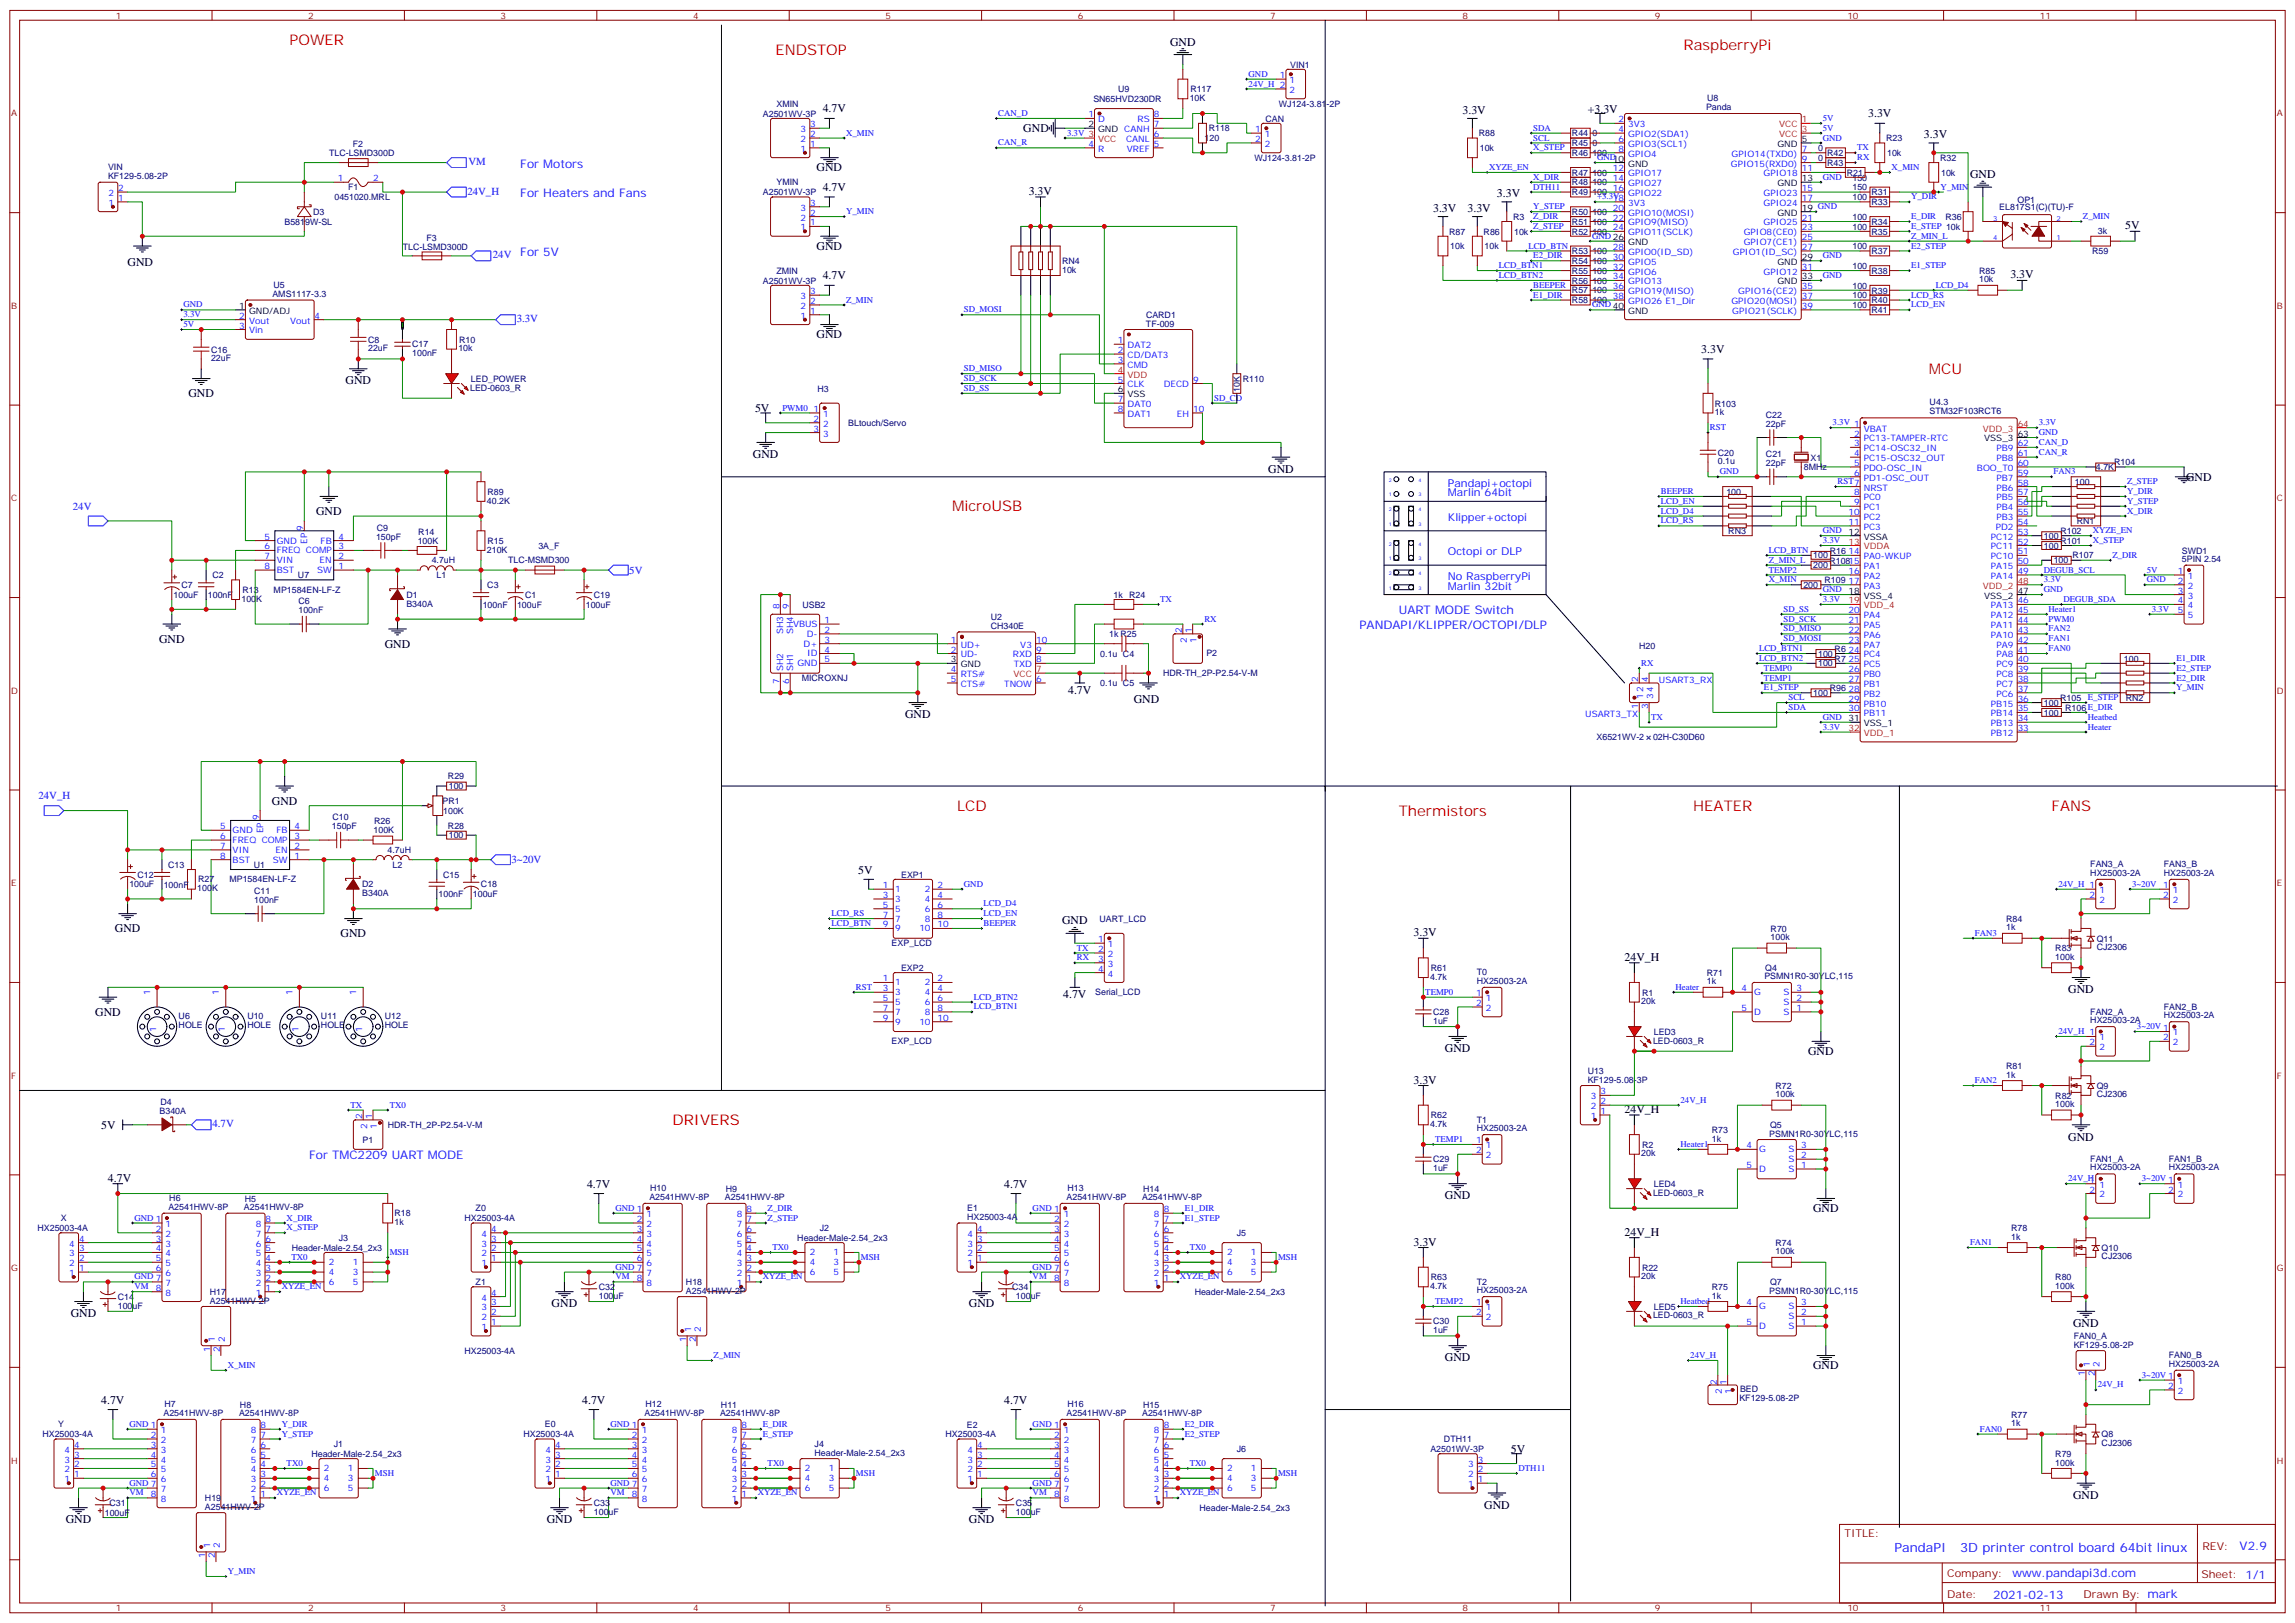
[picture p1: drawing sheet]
<svg xmlns="http://www.w3.org/2000/svg" width="825mm" height="583mm" viewBox="0 0 825 583" stroke-linecap="round" stroke-linejoin="round" font-family="sans-serif">
<defs><g id="words">
<g font-size="5.3" fill="#f00">
<text x="104.1" y="16.1">POWER</text>
<text x="605" y="17.9">RaspberryPi</text>
<text x="278.7" y="19.6">ENDSTOP</text>
<text x="693.2" y="134.3">MCU</text>
<text x="342.2" y="183.7">MicroUSB</text>
<text x="344" y="291.3">LCD</text>
<text x="502.7" y="293">Thermistors</text>
<text x="608.5" y="291.3">HEATER</text>
<text x="737.3" y="291.3">FANS</text>
<text x="241.7" y="404.1">DRIVERS</text>
</g>
<g font-size="4.6" fill="#00f">
<text x="680.9" y="557.6">PandaPI</text>
<text x="704.4" y="557.6">3D printer control board 64bit linux</text>
</g>
<g font-size="4.2">
<text x="420.5" y="16.4">GND</text>
<text x="295.7" y="40.4">4.7V</text>
<text x="525.6" y="40.8">3.3V</text>
<text x="570.7" y="40.4">+3.3V</text>
<text x="367.8" y="47.5">GND</text>
<text x="671.4" y="42.2">3.3V</text>
<text x="691.4" y="49.6">3.3V</text>
<text x="293.5" y="61.6">GND</text>
<text x="708" y="63.9">GND</text>
<text x="295.7" y="68.7">4.7V</text>
<text x="369.7" y="70.1">3.3V</text>
<text x="538" y="70.8">3.3V</text>
<text x="515.1" y="76.1">3.3V</text>
<text x="527.4" y="76.1">3.3V</text>
<text x="763.8" y="82.4">5V</text>
<text x="293.5" y="89.8">GND</text>
<text x="45.9" y="95.5">GND</text>
<text x="295.7" y="100.4">4.7V</text>
<text x="722.5" y="99.7">3.3V</text>
<text x="293.5" y="121.6">GND</text>
<text x="611.4" y="126.9">3.3V</text>
<text x="67.7" y="142.7">GND</text>
<text x="124.2" y="138.1">GND</text>
<text x="271.3" y="148">5V</text>
<text x="270.6" y="164.6">GND</text>
<text x="455.8" y="169.9">GND</text>
<text x="785.6" y="172.7">GND</text>
<text x="113.6" y="185.1">GND</text>
<text x="57.1" y="230.9">GND</text>
<text x="138.3" y="232.7">GND</text>
<text x="383.9" y="249.4">4.7V</text>
<text x="407.5" y="252.4">GND</text>
<text x="325.3" y="258.1">GND</text>
<text x="97.7" y="289.1">GND</text>
<text x="308.4" y="313.9">5V</text>
<text x="41.3" y="335">GND</text>
<text x="381.7" y="332.2">GND</text>
<text x="122.4" y="336.8">GND</text>
<text x="508" y="336.4">3.3V</text>
<text x="583.8" y="345.2">24V_H</text>
<text x="382.1" y="358.7">4.7V</text>
<text x="743.3" y="356.9">GND</text>
<text x="34.2" y="365">GND</text>
<text x="519.3" y="378">GND</text>
<text x="649.8" y="379.1">GND</text>
<text x="508" y="389.3">3.3V</text>
<text x="583.8" y="399.9">24V_H</text>
<text x="36.4" y="405.5">5V</text>
<text x="743.3" y="409.8">GND</text>
<text x="38.8" y="424.6">4.7V</text>
<text x="211" y="426.8">4.7V</text>
<text x="360.9" y="426.8">4.7V</text>
<text x="519.3" y="431">GND</text>
<text x="651.6" y="435.5">GND</text>
<text x="508" y="447.5">3.3V</text>
<text x="583.8" y="444">24V_H</text>
<text x="25.4" y="473.3">GND</text>
<text x="198.3" y="469.8">GND</text>
<text x="348.2" y="469.8">GND</text>
<text x="745.1" y="476.8">GND</text>
<text x="519.3" y="489.2">GND</text>
<text x="651.6" y="492">GND</text>
<text x="36.4" y="504.4">4.7V</text>
<text x="209.2" y="504.4">4.7V</text>
<text x="360.9" y="504.4">4.7V</text>
<text x="543" y="522">5V</text>
<text x="745.1" y="538.6">GND</text>
<text x="533.4" y="542.1">GND</text>
<text x="23.6" y="547.4">GND</text>
<text x="196.5" y="547.4">GND</text>
<text x="348.2" y="547.4">GND</text>
</g>
<g font-size="4.2" fill="#00f">
<text x="187" y="60.2">For Motors</text>
<text x="187" y="70.8">For Heaters and Fans</text>
<text x="187" y="91.9">For 5V</text>
<text x="502.7" y="220.7">UART MODE Switch</text>
<text x="488.6" y="226">PANDAPI/KLIPPER/OCTOPI/DLP</text>
<text x="111.1" y="416.5">For TMC2209 UART MODE</text>
<text x="804.9" y="557">V2.9</text>
<text x="723.3" y="566.5">www.pandapi3d.com</text>
<text x="716.4" y="574.4">2021-02-13</text>
</g>
<g font-size="3.9" fill="#00f">
<text x="168.4" y="59.2">VM</text>
<text x="168" y="70.2">24V_H</text>
<text x="177.2" y="92.7">24V</text>
<text x="185.7" y="115.7">3.3V</text>
<text x="520.3" y="174.8">Pandapi+octopi</text>
<text x="520.3" y="178.4">Marlin 64bit</text>
<text x="26.2" y="183.2">24V</text>
<text x="520.3" y="187.2">Klipper+octopi</text>
<text x="520.3" y="199.5">Octopi or DLP</text>
<text x="226.2" y="206.1">5V</text>
<text x="520.3" y="208.4">No RaspberryPi</text>
<text x="520.3" y="211.9">Marlin 32bit</text>
<text x="13.8" y="287.2">24V_H</text>
<text x="183.8" y="310.1">3~20V</text>
<text x="76.4" y="404.9">4.7V</text>
</g>
<g font-size="3.9" fill="#800">
<text x="662.9" y="552.3">TITLE:</text>
<text x="791.5" y="557">REV:</text>
<text x="699.8" y="566.5">Company:</text>
<text x="791.1" y="567.1">Sheet: 1/1</text>
<text x="699.8" y="574.2">Date:</text>
<text x="748.8" y="574.3">Drawn By: mark</text>
</g>
<g font-size="3.2" fill="#800">
<text x="41.6" y="6.7">1</text>
<text x="110.8" y="6.7">2</text>
<text x="179.9" y="6.7">3</text>
<text x="249.1" y="6.7">4</text>
<text x="318.2" y="6.7">5</text>
<text x="387.3" y="6.7">6</text>
<text x="456.5" y="6.7">7</text>
<text x="525.6" y="6.7">8</text>
<text x="594.8" y="6.7">9</text>
<text x="663.9" y="6.7">10</text>
<text x="733.1" y="6.7">11</text>
<text x="4.1" y="41.8">A</text>
<text x="818.3" y="41.8">A</text>
<text x="4.1" y="111">B</text>
<text x="818.3" y="111">B</text>
<text x="4.1" y="180.1">C</text>
<text x="818.3" y="180.1">C</text>
<text x="4.1" y="249.3">D</text>
<text x="818.3" y="249.3">D</text>
<text x="4.1" y="318.4">E</text>
<text x="818.3" y="318.4">E</text>
<text x="4.1" y="387.6">F</text>
<text x="818.3" y="387.6">F</text>
<text x="4.1" y="456.7">G</text>
<text x="818.3" y="456.7">G</text>
<text x="4.1" y="525.9">H</text>
<text x="818.3" y="525.9">H</text>
<text x="41.6" y="578.9">1</text>
<text x="110.8" y="578.9">2</text>
<text x="179.9" y="578.9">3</text>
<text x="249.1" y="578.9">4</text>
<text x="318.2" y="578.9">5</text>
<text x="387.3" y="578.9">6</text>
<text x="456.5" y="578.9">7</text>
<text x="525.6" y="578.9">8</text>
<text x="594.8" y="578.9">9</text>
<text x="663.9" y="578.9">10</text>
<text x="733.1" y="578.9">11</text>
</g>
<g font-size="3.2" fill="#00f">
<text x="448.7" y="27.6">GND</text>
<text x="459.9" y="28.1">1</text>
<text x="463.4" y="29.8">1</text>
<text x="448.7" y="31.1">24V_H 2</text>
<text x="463.4" y="33.4">2</text>
<text x="358.8" y="41.7">CAN_D</text>
<text x="287.7" y="47.5">3</text>
<text x="291.2" y="45.7">3</text>
<text x="391.2" y="42.2">1</text>
<text x="394.7" y="44">D</text>
<text x="408.8" y="44">RS</text>
<text x="414.7" y="45.7">7</text>
<text x="414.7" y="42.2">8</text>
<text x="451.1" y="47.5">1</text>
<text x="551" y="47">SDA</text>
<text x="581.7" y="44">2</text>
<text x="581.7" y="47.5">4</text>
<text x="585.2" y="45.7">3V3</text>
<text x="655.1" y="47">5V</text>
<text x="655.1" y="43.4">5V</text>
<text x="287.7" y="51">2</text>
<text x="291.2" y="52.8">1</text>
<text x="291.2" y="49.2">2</text>
<text x="304.1" y="48.7">X_MIN</text>
<text x="358.8" y="52.2">CAN_R</text>
<text x="383.5" y="48.7">3.3V 3</text>
<text x="391.2" y="52.8">4</text>
<text x="404.7" y="51">CANL</text>
<text x="414.7" y="52.8">5</text>
<text x="414.7" y="49.2">6</text>
<text x="451.1" y="51">2</text>
<text x="454.6" y="49.2">1</text>
<text x="454.6" y="52.8">2</text>
<text x="551" y="50.5">SCL</text>
<text x="581.7" y="51">6</text>
<text x="585.2" y="49.2">GPIO2(SDA1)</text>
<text x="585.2" y="52.8">GPIO3(SCL1)</text>
<text x="655.1" y="50.5">GND</text>
<text x="287.7" y="54.5">1</text>
<text x="394.7" y="54.5">R</text>
<text x="405" y="54.5">VREF</text>
<text x="551" y="54">X_STEP</text>
<text x="574" y="57.5">GND10</text>
<text x="581.7" y="54.5">8</text>
<text x="585.2" y="56.3">GPIO4</text>
<text x="622.1" y="59.8">GPIO15(RXD0)</text>
<text x="622.3" y="56.3">GPIO14(TXD0)</text>
<text x="647.5" y="58.1">9</text>
<text x="647.5" y="54.5">7</text>
<text x="667.5" y="57.5">RX</text>
<text x="667.5" y="54">TX</text>
<text x="121.5" y="65.1">1</text>
<text x="134.1" y="65.1">2</text>
<text x="535.2" y="61.1">XYZE_EN</text>
<text x="551" y="64.6">X_DIR</text>
<text x="579.6" y="61.6">12</text>
<text x="579.6" y="65.1">14</text>
<text x="585.2" y="63.4">GPIO17</text>
<text x="633.8" y="63.4">GPIO18</text>
<text x="647.5" y="61.6">11</text>
<text x="655.1" y="64.6">GND</text>
<text x="679.8" y="61.1">X_MIN</text>
<text x="39" y="70.4">2</text>
<text x="42.5" y="68.7">2</text>
<text x="551" y="68.1">DTH11</text>
<text x="574" y="71.6">+3.3V</text>
<text x="579.6" y="68.7">16</text>
<text x="585.2" y="66.9">GPIO27</text>
<text x="585.2" y="70.4">GPIO22</text>
<text x="633.8" y="70.4">GPIO23</text>
<text x="647.5" y="68.7">15</text>
<text x="686.9" y="71.6">Y_DIR</text>
<text x="697.4" y="68.1">Y_MIN</text>
<text x="39" y="73.9">1</text>
<text x="42.5" y="72.2">1</text>
<text x="287.7" y="75.7">3</text>
<text x="291.2" y="77.5">2</text>
<text x="291.2" y="73.9">3</text>
<text x="304.1" y="76.9">Y_MIN</text>
<text x="551" y="75.2">Y_STEP</text>
<text x="579.6" y="72.2">18</text>
<text x="579.6" y="75.7">20</text>
<text x="585.2" y="73.9">3V3</text>
<text x="585.2" y="77.5">GPIO10(MOSI)</text>
<text x="633.8" y="73.9">GPIO24</text>
<text x="647.5" y="72.2">17</text>
<text x="287.7" y="82.8">1</text>
<text x="287.7" y="79.2">2</text>
<text x="291.2" y="81">1</text>
<text x="551" y="78.7">Z_DIR</text>
<text x="551" y="82.2">Z_STEP</text>
<text x="579.6" y="79.2">22</text>
<text x="579.6" y="82.8">24</text>
<text x="585.2" y="81">GPIO9(MISO)</text>
<text x="633.8" y="81">GPIO25</text>
<text x="647.5" y="82.8">23</text>
<text x="647.5" y="79.2">21</text>
<text x="686.9" y="82.2">E_STEP 10k</text>
<text x="686.9" y="78.7">E_DIR</text>
<text x="748.6" y="78.7">Z_MIN</text>
<text x="549.3" y="89.3">LCD_BTN</text>
<text x="572.2" y="85.8">GND 26</text>
<text x="579.6" y="89.8">28</text>
<text x="585.2" y="84.5">GPIO11(SCLK)</text>
<text x="626.7" y="88.1">GPIO7(CE1)</text>
<text x="626.7" y="84.5">GPIO8(CE0)</text>
<text x="647.5" y="89.8">27</text>
<text x="647.5" y="86.3">25</text>
<text x="686.9" y="89.3">E2_STEP</text>
<text x="686.9" y="85.8">Z_MIN_L</text>
<text x="551" y="92.8">E2_DIR</text>
<text x="579.6" y="93.3">30</text>
<text x="585.2" y="91.6">GPIO0(ID_SD)</text>
<text x="585.2" y="95.1">GPIO5</text>
<text x="622.8" y="91.6">GPIO1(ID_SC)</text>
<text x="655.1" y="92.8">GND</text>
<text x="538.7" y="96.3">LCD_BTN1</text>
<text x="538.7" y="99.9">LCD_BTN2</text>
<text x="579.6" y="96.9">32</text>
<text x="579.6" y="100.4">34</text>
<text x="585.2" y="98.6">GPIO6</text>
<text x="633.8" y="98.6">GPIO12</text>
<text x="647.5" y="96.9">31</text>
<text x="655.1" y="99.9">GND</text>
<text x="686.9" y="96.3">E1_STEP</text>
<text x="287.7" y="107.5">3</text>
<text x="291.2" y="105.7">3</text>
<text x="551" y="103.4">BEEPER</text>
<text x="551" y="106.9">E1_DIR</text>
<text x="579.6" y="103.9">36</text>
<text x="579.6" y="107.5">38</text>
<text x="585.2" y="102.2">GPIO13</text>
<text x="585.2" y="105.7">GPIO19(MISO)</text>
<text x="624.7" y="105.7">GPIO16(CE2)</text>
<text x="647.5" y="107.5">37</text>
<text x="647.5" y="103.9">35</text>
<text x="686.9" y="106.9">LCD_RS</text>
<text x="695.7" y="103.4">LCD_D4</text>
<text x="66" y="114">3.3V</text>
<text x="66" y="110.5">GND</text>
<text x="287.7" y="111">2</text>
<text x="291.2" y="112.7">1</text>
<text x="291.2" y="109.2">2</text>
<text x="304.1" y="108.7">Z_MIN</text>
<text x="346.4" y="112.2">SD_MOSI</text>
<text x="572.2" y="110.5">GND 40</text>
<text x="585.2" y="109.2">GPIO26 E1_Dir</text>
<text x="622.2" y="109.2">GPIO20(MOSI)</text>
<text x="622.6" y="112.7">GPIO21(SCLK)</text>
<text x="647.5" y="111">39</text>
<text x="686.9" y="110.5">LCD_EN</text>
<text x="66" y="117.5">5V</text>
<text x="86" y="114.5">2</text>
<text x="86" y="118">3</text>
<text x="89.5" y="116.3">Vout</text>
<text x="89.5" y="119.8">Vin</text>
<text x="104.2" y="116.3">Vout</text>
<text x="113.1" y="114.5">4</text>
<text x="287.7" y="114.5">1</text>
<text x="401.7" y="123.3">1</text>
<text x="405.2" y="125.1">DAT2</text>
<text x="401.7" y="126.9">2</text>
<text x="401.7" y="130.4">3</text>
<text x="405.2" y="128.6">CD/DAT3</text>
<text x="346.4" y="136.9">SD_SCK</text>
<text x="346.4" y="133.4">SD_MISO</text>
<text x="401.7" y="137.4">5</text>
<text x="405.2" y="132.2">CMD</text>
<text x="428.8" y="137.4">9</text>
<text x="346.4" y="140.4">SD_SS</text>
<text x="405.2" y="139.2">CLK</text>
<text x="418.2" y="139.2">DECD</text>
<text x="436.4" y="144">SD_CD</text>
<text x="281.2" y="147.5">PWM0</text>
<text x="292.4" y="148">1</text>
<text x="295.9" y="149.8">1</text>
<text x="401.7" y="144.5">7</text>
<text x="401.7" y="148">8</text>
<text x="405.2" y="146.3">DAT0</text>
<text x="405.2" y="149.8">DAT1</text>
<text x="422.9" y="149.8">EH</text>
<text x="428.8" y="148">10</text>
<text x="292.4" y="151.6">2</text>
<text x="292.4" y="155.1">3</text>
<text x="295.9" y="153.3">2</text>
<text x="614.5" y="154.6">RST</text>
<text x="658.6" y="152.8">3.3V 1</text>
<text x="669.8" y="155.1">VBAT</text>
<text x="732.7" y="152.8">3.3V</text>
<text x="295.9" y="156.8">3</text>
<text x="666.3" y="156.8">2</text>
<text x="666.3" y="160.4">3</text>
<text x="669.8" y="158.6">PC13-TAMPER-RTC</text>
<text x="725.1" y="160.4">62</text>
<text x="732.7" y="156.3">GND</text>
<text x="732.7" y="159.8">CAN_D</text>
<text x="666.3" y="163.9">4</text>
<text x="666.3" y="167.4">5</text>
<text x="669.8" y="162.1">PC14-OSC32_IN</text>
<text x="669.8" y="165.7">PC15-OSC32_OUT</text>
<text x="717.5" y="165.7">PB8</text>
<text x="717.5" y="162.1">PB9</text>
<text x="725.1" y="167.4">60</text>
<text x="725.1" y="163.9">61</text>
<text x="732.7" y="163.4">CAN_R</text>
<text x="618.1" y="170.4">GND</text>
<text x="660.4" y="174">RST7</text>
<text x="666.3" y="171">6</text>
<text x="669.8" y="169.2">PDO-OSC_IN</text>
<text x="669.8" y="172.7">PD1-OSC_OUT</text>
<text x="710.5" y="169.2">BOO_T0</text>
<text x="717.5" y="172.7">PB7</text>
<text x="725.1" y="171">59</text>
<text x="738" y="170.4">FAN3</text>
<text x="764.5" y="174">Z_STEP</text>
<text x="596.9" y="177.5">BEEPER</text>
<text x="666.3" y="178">8</text>
<text x="669.8" y="176.2">NRST</text>
<text x="669.8" y="179.8">PC0</text>
<text x="717.5" y="179.8">PB5</text>
<text x="717.5" y="176.2">PB6</text>
<text x="725.1" y="178">57</text>
<text x="725.1" y="174.5">58</text>
<text x="764.5" y="177.5">Y_DIR</text>
<text x="596.9" y="184.5">LCD_D4</text>
<text x="596.9" y="181">LCD_EN</text>
<text x="664.3" y="185.1">10</text>
<text x="666.3" y="181.5">9</text>
<text x="669.8" y="183.3">PC1</text>
<text x="717.5" y="183.3">PB4</text>
<text x="725.1" y="185.1">55</text>
<text x="725.1" y="181.5">56</text>
<text x="764.5" y="181">Y_STEP</text>
<text x="764.5" y="184.5">X_DIR</text>
<text x="109" y="190.7" transform="rotate(-90 109 190.7)">9</text>
<text x="596.9" y="188.1">LCD_RS</text>
<text x="655.1" y="191.6">GND</text>
<text x="664.3" y="188.6">11</text>
<text x="669.8" y="186.8">PC2</text>
<text x="669.8" y="190.4">PC3</text>
<text x="717.3" y="190.4">PD2</text>
<text x="717.5" y="186.8">PB3</text>
<text x="725.1" y="188.6">54</text>
<text x="752.1" y="191.6">XYZE_EN</text>
<text x="95" y="193.9">5</text>
<text x="95" y="197.4">6</text>
<text x="99.5" y="195.3">GND</text>
<text x="110.4" y="195.3" transform="rotate(-90 110.4 195.3)">EP</text>
<text x="115.2" y="195.3">FB</text>
<text x="121.7" y="197.4">3</text>
<text x="121.7" y="193.9">4</text>
<text x="655.1" y="195.1">3.3V</text>
<text x="715.5" y="197.4">PC11</text>
<text x="715.5" y="193.9">PC12</text>
<text x="725.1" y="195.7">52</text>
<text x="725.1" y="192.1">53</text>
<text x="752.1" y="195.1">X_STEP</text>
<text x="95" y="200.9">7</text>
<text x="99.5" y="198.8">FREQ COMP</text>
<text x="99.5" y="202.4">VIN</text>
<text x="114.9" y="202.4">EN</text>
<text x="121.7" y="200.9">2</text>
<text x="635.7" y="202.2">Z_MIN_L</text>
<text x="635.7" y="198.6">LCD_BTN</text>
<text x="664.3" y="199.2">14</text>
<text x="669.8" y="200.9">PA0-WKUP</text>
<text x="715.5" y="200.9">PC10</text>
<text x="725.1" y="202.7">50</text>
<text x="725.1" y="199.2">51</text>
<text x="759.2" y="200.4">Z_DIR</text>
<text x="95" y="204.5">8</text>
<text x="99.5" y="205.9">BST</text>
<text x="113.9" y="205.9">SW</text>
<text x="121.7" y="204.5">1</text>
<text x="635.7" y="205.7">TEMP2</text>
<text x="635.7" y="209.2">X_MIN</text>
<text x="664.3" y="206.2">16</text>
<text x="664.3" y="209.8">17</text>
<text x="669.8" y="204.5">PA1</text>
<text x="669.8" y="208">PA2</text>
<text x="715.5" y="208">PA14</text>
<text x="715.5" y="204.5">PA15</text>
<text x="725.1" y="206.2">49</text>
<text x="734.5" y="205.7">DEGUB_SCL</text>
<text x="734.5" y="209.2">3.3V</text>
<text x="771.5" y="209.2">GND</text>
<text x="771.5" y="205.7">5V</text>
<text x="782.7" y="206.2">1</text>
<text x="782.7" y="209.8">2</text>
<text x="786.2" y="208">1</text>
<text x="655.1" y="212.8">GND</text>
<text x="669.8" y="211.5">PA3</text>
<text x="734.5" y="212.8">GND</text>
<text x="782.7" y="213.3">3</text>
<text x="786.2" y="211.5">2</text>
<text x="786.2" y="215.1">3</text>
<text x="280.1" y="218.9" transform="rotate(-90 280.1 218.9)">8</text>
<text x="283.6" y="218.9" transform="rotate(-90 283.6 218.9)">9</text>
<text x="417" y="216.3">TX</text>
<text x="641" y="219.8">SD_SS</text>
<text x="655.1" y="216.3">3.3V</text>
<text x="664.3" y="220.3">20</text>
<text x="715.5" y="218.6">PA13</text>
<text x="725.1" y="220.3">45</text>
<text x="725.1" y="216.8">46</text>
<text x="736.2" y="219.8">Heater1</text>
<text x="741.5" y="216.3">DEGUB_SDA</text>
<text x="773.3" y="219.8">3.3V</text>
<text x="782.7" y="216.8">4</text>
<text x="782.7" y="220.3">5</text>
<text x="786.2" y="218.6">4</text>
<text x="281.5" y="228" transform="rotate(-90 281.5 228)">SH3</text>
<text x="285" y="225.3">VBUS</text>
<text x="285" y="228" transform="rotate(-90 285 228)">SH4</text>
<text x="296.3" y="227.4">2</text>
<text x="296.3" y="223.9">1</text>
<text x="424.7" y="227.6" transform="rotate(-90 424.7 227.6)">2</text>
<text x="428.3" y="227.6" transform="rotate(-90 428.3 227.6)">1</text>
<text x="432.9" y="223.3">RX</text>
<text x="641" y="223.3">SD_SCK</text>
<text x="641" y="226.9">SD_MISO</text>
<text x="664.3" y="223.9">21</text>
<text x="664.3" y="227.4">22</text>
<text x="669.8" y="222.1">PA4</text>
<text x="669.8" y="225.6">PA5</text>
<text x="715.5" y="225.6">PA11</text>
<text x="715.5" y="222.1">PA12</text>
<text x="725.1" y="227.4">43</text>
<text x="725.1" y="223.9">44</text>
<text x="736.2" y="226.9">FAN2</text>
<text x="736.2" y="223.3">PWM0</text>
<text x="786.2" y="222.1">5</text>
<text x="288.8" y="232.3">D+</text>
<text x="290" y="228.8">D-</text>
<text x="296.3" y="230.9">3</text>
<text x="341.8" y="230.9">1</text>
<text x="345.3" y="232.7">UD+</text>
<text x="366.7" y="232.7">V3</text>
<text x="372.4" y="230.9">10</text>
<text x="426.5" y="231.1" transform="rotate(-90 426.5 231.1)">2</text>
<text x="430" y="231.1" transform="rotate(-90 430 231.1)">1</text>
<text x="632.2" y="233.9">LCD_BTN1</text>
<text x="641" y="230.4">SD_MOSI</text>
<text x="664.3" y="230.9">23</text>
<text x="669.8" y="229.2">PA6</text>
<text x="669.8" y="232.7">PA7</text>
<text x="715.5" y="229.2">PA10</text>
<text x="717.6" y="232.7">PA9</text>
<text x="725.1" y="230.9">42</text>
<text x="736.2" y="233.9">FAN0</text>
<text x="736.2" y="230.4">FAN1</text>
<text x="286.6" y="239.4">GND</text>
<text x="290.1" y="235.9">ID</text>
<text x="296.3" y="238">5</text>
<text x="296.3" y="234.5">4</text>
<text x="341.8" y="234.5">2</text>
<text x="345.3" y="236.2">UD-</text>
<text x="364" y="236.2">RXD</text>
<text x="364.3" y="239.7">TXD</text>
<text x="372.4" y="238">8</text>
<text x="372.4" y="234.5">9</text>
<text x="589.8" y="239.2">RX</text>
<text x="632.2" y="237.5">LCD_BTN2</text>
<text x="664.3" y="234.5">24</text>
<text x="664.3" y="238">25</text>
<text x="669.8" y="236.2">PC4</text>
<text x="669.8" y="239.7">PC5</text>
<text x="717.5" y="239.7">PC9</text>
<text x="717.6" y="236.2">PA8</text>
<text x="725.1" y="238">40</text>
<text x="725.1" y="234.5">41</text>
<text x="782.2" y="237.4">E1_DIR</text>
<text x="280.1" y="245.6" transform="rotate(-90 280.1 245.6)">7</text>
<text x="281.5" y="241.2" transform="rotate(-90 281.5 241.2)">SH2</text>
<text x="283.6" y="245.6" transform="rotate(-90 283.6 245.6)">6</text>
<text x="285" y="241.2" transform="rotate(-90 285 241.2)">SH1</text>
<text x="341.8" y="241.5">4</text>
<text x="341.8" y="245">5</text>
<text x="345.3" y="243.3">RTS#</text>
<text x="372.4" y="245">6</text>
<text x="588.8" y="245.2" transform="rotate(-90 588.8 245.2)">2</text>
<text x="592.3" y="245.2" transform="rotate(-90 592.3 245.2)">4</text>
<text x="596.2" y="245.4">USART3_RX</text>
<text x="633.9" y="241">TEMP0</text>
<text x="633.9" y="244.5">TEMP1</text>
<text x="664.3" y="241.5">26</text>
<text x="664.3" y="245">27</text>
<text x="669.8" y="243.3">PB0</text>
<text x="717.5" y="243.3">PC8</text>
<text x="725.1" y="245">38</text>
<text x="725.1" y="241.5">39</text>
<text x="782.2" y="244.5">E2_DIR</text>
<text x="782.2" y="241">E2_STEP</text>
<text x="345.3" y="246.8">CTS#</text>
<text x="360.9" y="246.8">TNOW</text>
<text x="590.5" y="251.1" transform="rotate(-90 590.5 251.1)">12</text>
<text x="594.1" y="251.1" transform="rotate(-90 594.1 251.1)">34</text>
<text x="633.9" y="248">E1_STEP</text>
<text x="642.8" y="251.6">SCL</text>
<text x="664.3" y="248.6">28</text>
<text x="669.8" y="246.8">PB1</text>
<text x="669.8" y="250.3">PB2</text>
<text x="717.5" y="250.3">PC6</text>
<text x="717.5" y="246.8">PC7</text>
<text x="725.1" y="248.6">37</text>
<text x="750.4" y="251.6">E_STEP</text>
<text x="782.1" y="248">Y_MIN</text>
<text x="569.7" y="257.7">USART3_TX</text>
<text x="588.8" y="254.6" transform="rotate(-90 588.8 254.6)">1</text>
<text x="592.3" y="254.6" transform="rotate(-90 592.3 254.6)">3</text>
<text x="642.8" y="255.1">SDA</text>
<text x="664.3" y="252.1">29</text>
<text x="664.3" y="255.6">30</text>
<text x="669.8" y="253.9">PB10</text>
<text x="669.8" y="257.4">PB11</text>
<text x="715.5" y="257.4">PB14</text>
<text x="715.5" y="253.9">PB15</text>
<text x="725.1" y="255.6">35</text>
<text x="725.1" y="252.1">36</text>
<text x="593.4" y="258.6">TX</text>
<text x="655.1" y="262.1">3.3V</text>
<text x="655.1" y="258.6">GND</text>
<text x="715.5" y="260.9">PB13</text>
<text x="725.1" y="262.7">33</text>
<text x="725.1" y="259.2">34</text>
<text x="750.4" y="262.1">Heater</text>
<text x="750.4" y="258.6">Heatbed</text>
<text x="715.5" y="264.4">PB12</text>
<text x="79.1" y="298">5</text>
<text x="83.6" y="299.4">GND</text>
<text x="93.1" y="294.8" transform="rotate(-90 93.1 294.8)">9</text>
<text x="94.5" y="299.4" transform="rotate(-90 94.5 299.4)">EP</text>
<text x="99.4" y="299.4">FB</text>
<text x="105.8" y="298">4</text>
<text x="79.1" y="301.5">6</text>
<text x="79.1" y="305">7</text>
<text x="83.6" y="302.9">FREQ COMP</text>
<text x="105.8" y="305">2</text>
<text x="105.8" y="301.5">3</text>
<text x="79.1" y="308.5">8</text>
<text x="83.6" y="306.4">VIN</text>
<text x="83.6" y="310">BST</text>
<text x="98.1" y="310">SW</text>
<text x="99" y="306.4">EN</text>
<text x="105.8" y="308.5">1</text>
<text x="317.2" y="319.1">1</text>
<text x="317.2" y="322.7">3</text>
<text x="321.7" y="320.5">1</text>
<text x="332.4" y="320.5">2</text>
<text x="336.9" y="319.1">2</text>
<text x="336.9" y="322.7">4</text>
<text x="346.4" y="318.6">GND</text>
<text x="739.8" y="318.6">24V_H 1</text>
<text x="751" y="322.7">2</text>
<text x="754.5" y="320.9">1</text>
<text x="766.2" y="318.6">3~20V</text>
<text x="777.4" y="319.1">1</text>
<text x="777.4" y="322.7">2</text>
<text x="780.9" y="320.9">1</text>
<text x="298.8" y="329.2">LCD_RS</text>
<text x="317.2" y="326.2">5</text>
<text x="317.2" y="329.7">7</text>
<text x="321.7" y="324.1">3</text>
<text x="321.7" y="327.6">5</text>
<text x="332.4" y="324.1">4</text>
<text x="332.4" y="327.6">6</text>
<text x="336.9" y="326.2">6</text>
<text x="336.9" y="329.7">8</text>
<text x="353.5" y="325.6">LCD_D4</text>
<text x="353.5" y="329.2">LCD_EN</text>
<text x="754.5" y="324.4">2</text>
<text x="780.9" y="324.4">2</text>
<text x="298.8" y="332.7">LCD_BTN</text>
<text x="317.2" y="333.2">9</text>
<text x="321.7" y="331.1">7</text>
<text x="321.7" y="334.6">9</text>
<text x="330.4" y="334.6">10</text>
<text x="332.4" y="331.1">8</text>
<text x="336.9" y="333.2">10</text>
<text x="353.5" y="332.7">BEEPER</text>
<text x="387" y="341.5">TX</text>
<text x="394.7" y="338.5">1</text>
<text x="398.2" y="340.3">1</text>
<text x="709.8" y="336.2">FAN3</text>
<text x="387" y="345.1">RX</text>
<text x="394.7" y="342.1">2</text>
<text x="394.7" y="345.6">3</text>
<text x="398.2" y="343.8">2</text>
<text x="398.2" y="347.3">3</text>
<text x="317.2" y="352.6">1</text>
<text x="336.9" y="352.6">2</text>
<text x="394.7" y="349.1">4</text>
<text x="398.2" y="350.9">4</text>
<text x="54" y="357.5" transform="rotate(-90 54 357.5)">1</text>
<text x="78.7" y="357.5" transform="rotate(-90 78.7 357.5)">1</text>
<text x="105.1" y="357.5" transform="rotate(-90 105.1 357.5)">1</text>
<text x="128.1" y="357.5" transform="rotate(-90 128.1 357.5)">1</text>
<text x="307.6" y="355.6">RST</text>
<text x="317.2" y="356.2">3</text>
<text x="317.2" y="359.7">5</text>
<text x="321.7" y="354">1</text>
<text x="321.7" y="357.6">3</text>
<text x="332.4" y="354">2</text>
<text x="332.4" y="357.6">4</text>
<text x="336.9" y="356.2">4</text>
<text x="336.9" y="359.7">6</text>
<text x="350" y="359.2">LCD_BTN2</text>
<text x="512.2" y="357.4">TEMP0</text>
<text x="530.5" y="357.9">1</text>
<text x="534" y="359.7">1</text>
<text x="602.2" y="355.6">Heater</text>
<text x="625.9" y="356.2">4</text>
<text x="630.4" y="357.6">G</text>
<text x="640.9" y="357.6">S</text>
<text x="645.6" y="359.7">2</text>
<text x="645.6" y="356.2">3</text>
<text x="317.2" y="363.2">7</text>
<text x="321.7" y="361.1">5</text>
<text x="321.7" y="364.6">7</text>
<text x="332.4" y="361.1">6</text>
<text x="332.4" y="364.6">8</text>
<text x="336.9" y="363.2">8</text>
<text x="350" y="362.7">LCD_BTN1</text>
<text x="530.5" y="361.5">2</text>
<text x="534" y="363.2">2</text>
<text x="625.9" y="363.2">5</text>
<text x="630.4" y="364.6">D</text>
<text x="640.9" y="364.6">S</text>
<text x="640.9" y="361.1">S</text>
<text x="645.6" y="363.2">1</text>
<text x="56.1" y="370.6" transform="rotate(-90 56.1 370.6)">1</text>
<text x="80.8" y="370.6" transform="rotate(-90 80.8 370.6)">1</text>
<text x="107.2" y="370.6" transform="rotate(-90 107.2 370.6)">1</text>
<text x="130.2" y="370.6" transform="rotate(-90 130.2 370.6)">1</text>
<text x="317.2" y="366.7">9</text>
<text x="321.7" y="368.2">9</text>
<text x="330.4" y="368.2">10</text>
<text x="336.9" y="366.7">10</text>
<text x="739.8" y="371.5">24V_H 1</text>
<text x="768" y="369.7">3~20V 1</text>
<text x="751" y="375.6">2</text>
<text x="754.5" y="373.8">1</text>
<text x="754.5" y="377.3">2</text>
<text x="777.4" y="373.8">2</text>
<text x="780.9" y="372">1</text>
<text x="780.9" y="375.6">2</text>
<text x="709.8" y="389.1">FAN2</text>
<text x="571.7" y="395">3</text>
<text x="575.2" y="393.2">3</text>
<text x="125.9" y="398">TX</text>
<text x="140.1" y="398">TX0</text>
<text x="571.7" y="398.5">2</text>
<text x="575.2" y="400.3">1</text>
<text x="575.2" y="396.7">2</text>
<text x="604" y="396.2">24V_H</text>
<text x="130.2" y="402.2" transform="rotate(-90 130.2 402.2)">2</text>
<text x="131.9" y="405.7" transform="rotate(-90 131.9 405.7)">2</text>
<text x="133.7" y="402.2" transform="rotate(-90 133.7 402.2)">1</text>
<text x="135.5" y="405.7" transform="rotate(-90 135.5 405.7)">1</text>
<text x="571.7" y="402">1</text>
<text x="515.8" y="410.3">TEMP1</text>
<text x="530.5" y="410.8">1</text>
<text x="534" y="412.6">1</text>
<text x="604" y="412.1">Heater1</text>
<text x="627.7" y="412.6">4</text>
<text x="647.3" y="412.6">3</text>
<text x="530.5" y="414.4">2</text>
<text x="534" y="416.1">2</text>
<text x="627.7" y="419.7">5</text>
<text x="632.2" y="414">G</text>
<text x="642.7" y="417.5">S</text>
<text x="642.7" y="414">S</text>
<text x="647.3" y="419.7">1</text>
<text x="647.3" y="416.1">2</text>
<text x="632.2" y="421.1">D</text>
<text x="642.7" y="421.1">S</text>
<text x="743.3" y="424.4">24V_H</text>
<text x="751" y="425">1</text>
<text x="769.8" y="424.4">3~20V 1</text>
<text x="751" y="428.5">2</text>
<text x="754.5" y="426.7">1</text>
<text x="754.5" y="430.2">2</text>
<text x="779.2" y="428.5">2</text>
<text x="782.7" y="426.7">1</text>
<text x="782.7" y="430.2">2</text>
<text x="221.2" y="435">GND 1</text>
<text x="232.4" y="437.3">1</text>
<text x="264.8" y="437.3">8</text>
<text x="268.3" y="435.5">8</text>
<text x="275.9" y="435">Z_DIR</text>
<text x="371.1" y="435">GND 1</text>
<text x="382.3" y="437.3">1</text>
<text x="414.7" y="437.3">8</text>
<text x="418.2" y="435.5">8</text>
<text x="425.8" y="435">E1_DIR</text>
<text x="48.3" y="438.5">GND 1</text>
<text x="56" y="442.6">2</text>
<text x="59.5" y="440.8">1</text>
<text x="91.9" y="440.8">8</text>
<text x="95.4" y="442.6">7</text>
<text x="95.4" y="439.1">8</text>
<text x="103" y="442.1">X_STEP</text>
<text x="103" y="438.5">X_DIR</text>
<text x="176.6" y="442.6">4</text>
<text x="228.9" y="439.1">2</text>
<text x="228.9" y="442.6">3</text>
<text x="232.4" y="440.8">2</text>
<text x="264.8" y="440.8">7</text>
<text x="268.3" y="442.6">6</text>
<text x="268.3" y="439.1">7</text>
<text x="275.9" y="438.5">Z_STEP</text>
<text x="351.2" y="442.6">4</text>
<text x="378.8" y="439.1">2</text>
<text x="378.8" y="442.6">3</text>
<text x="382.3" y="440.8">2</text>
<text x="414.7" y="440.8">7</text>
<text x="418.2" y="442.6">6</text>
<text x="418.2" y="439.1">7</text>
<text x="425.8" y="438.5">E1_STEP</text>
<text x="24.9" y="447.9">4</text>
<text x="28.4" y="449.7">3</text>
<text x="28.4" y="446.1">4</text>
<text x="56" y="446.1">3</text>
<text x="56" y="449.7">4</text>
<text x="59.5" y="444.4">2</text>
<text x="59.5" y="447.9">3</text>
<text x="91.9" y="447.9">6</text>
<text x="91.9" y="444.4">7</text>
<text x="95.4" y="449.7">5</text>
<text x="95.4" y="446.1">6</text>
<text x="173.1" y="447.9">3</text>
<text x="173.1" y="444.4">4</text>
<text x="176.6" y="449.7">2</text>
<text x="176.6" y="446.1">3</text>
<text x="228.9" y="446.1">4</text>
<text x="228.9" y="449.7">5</text>
<text x="232.4" y="444.4">3</text>
<text x="232.4" y="447.9">4</text>
<text x="264.8" y="447.9">5</text>
<text x="264.8" y="444.4">6</text>
<text x="268.3" y="449.7">4</text>
<text x="268.3" y="446.1">5</text>
<text x="277.6" y="449.1">TX0</text>
<text x="347.7" y="447.9">3</text>
<text x="347.7" y="444.4">4</text>
<text x="351.2" y="449.7">2</text>
<text x="351.2" y="446.1">3</text>
<text x="378.8" y="446.1">4</text>
<text x="378.8" y="449.7">5</text>
<text x="382.3" y="444.4">3</text>
<text x="382.3" y="447.9">4</text>
<text x="414.7" y="447.9">5</text>
<text x="414.7" y="444.4">6</text>
<text x="418.2" y="449.7">4</text>
<text x="418.2" y="446.1">5</text>
<text x="427.6" y="449.1">TX0</text>
<text x="708" y="447.4">FAN1</text>
<text x="24.9" y="454.9">2</text>
<text x="24.9" y="451.4">3</text>
<text x="28.4" y="453.2">2</text>
<text x="56" y="453.2">5</text>
<text x="59.5" y="451.4">4</text>
<text x="59.5" y="454.9">5</text>
<text x="91.9" y="454.9">4</text>
<text x="91.9" y="451.4">5</text>
<text x="95.4" y="453.2">4</text>
<text x="104.8" y="452.6">TX0</text>
<text x="118.2" y="454.6">2</text>
<text x="126.7" y="454.6">1</text>
<text x="140.1" y="450.9">MSH</text>
<text x="173.1" y="454.9">1</text>
<text x="173.1" y="451.4">2</text>
<text x="176.6" y="453.2">1</text>
<text x="228.9" y="453.2">6</text>
<text x="232.4" y="451.4">5</text>
<text x="232.4" y="454.9">6</text>
<text x="264.8" y="454.9">3</text>
<text x="264.8" y="451.4">4</text>
<text x="268.3" y="453.2">3</text>
<text x="291" y="454.6">4</text>
<text x="291" y="451.1">2</text>
<text x="299.6" y="454.6">3</text>
<text x="299.6" y="451.1">1</text>
<text x="309.4" y="452.6">MSH</text>
<text x="347.7" y="454.9">1</text>
<text x="347.7" y="451.4">2</text>
<text x="351.2" y="453.2">1</text>
<text x="378.8" y="453.2">6</text>
<text x="382.3" y="451.4">5</text>
<text x="382.3" y="454.9">6</text>
<text x="414.7" y="454.9">3</text>
<text x="414.7" y="451.4">4</text>
<text x="418.2" y="453.2">3</text>
<text x="441" y="454.6">4</text>
<text x="441" y="451.1">2</text>
<text x="449.5" y="454.6">3</text>
<text x="449.5" y="451.1">1</text>
<text x="459.3" y="452.6">MSH</text>
<text x="24.9" y="458.5">1</text>
<text x="28.4" y="456.7">1</text>
<text x="48.3" y="459.7">GND 7</text>
<text x="56" y="456.7">6</text>
<text x="59.5" y="458.5">6</text>
<text x="59.5" y="462">7</text>
<text x="91.9" y="462">2</text>
<text x="91.9" y="458.5">3</text>
<text x="95.4" y="460.2">2</text>
<text x="95.4" y="456.7">3</text>
<text x="118.2" y="461.6">6</text>
<text x="118.2" y="458.1">4</text>
<text x="126.7" y="461.6">5</text>
<text x="126.7" y="458.1">3</text>
<text x="221.2" y="459.7">VM</text>
<text x="221.2" y="456.2">GND 7</text>
<text x="228.9" y="460.2">8</text>
<text x="232.4" y="458.5">7</text>
<text x="232.4" y="462">8</text>
<text x="264.8" y="462">1</text>
<text x="264.8" y="458.5">2</text>
<text x="268.3" y="460.2">1</text>
<text x="268.3" y="456.7">2</text>
<text x="274.1" y="459.7">XYZE_EN</text>
<text x="291" y="458.1">6</text>
<text x="299.6" y="458.1">5</text>
<text x="371.1" y="456.2">GND 7</text>
<text x="371.1" y="459.7">VM</text>
<text x="378.8" y="460.2">8</text>
<text x="382.3" y="458.5">7</text>
<text x="382.3" y="462">8</text>
<text x="414.7" y="462">1</text>
<text x="414.7" y="458.5">2</text>
<text x="418.2" y="460.2">1</text>
<text x="418.2" y="456.7">2</text>
<text x="424" y="459.7">XYZE_EN</text>
<text x="441" y="458.1">6</text>
<text x="449.5" y="458.1">5</text>
<text x="48.3" y="463.2">VM</text>
<text x="56" y="463.8">8</text>
<text x="59.5" y="465.5">8</text>
<text x="91.9" y="465.5">1</text>
<text x="95.4" y="463.8">1</text>
<text x="101.2" y="463.2">XYZE_EN</text>
<text x="173.1" y="467.3">4</text>
<text x="176.6" y="465.5">4</text>
<text x="173.1" y="470.8">3</text>
<text x="176.6" y="472.6">2</text>
<text x="176.6" y="469.1">3</text>
<text x="515.8" y="468.5">TEMP2</text>
<text x="530.5" y="469.1">1</text>
<text x="530.5" y="472.6">2</text>
<text x="534" y="470.8">1</text>
<text x="604" y="468.5">Heatbed</text>
<text x="627.7" y="469.1">4</text>
<text x="632.2" y="470.5">G</text>
<text x="642.7" y="474">S</text>
<text x="642.7" y="470.5">S</text>
<text x="647.3" y="472.6">2</text>
<text x="647.3" y="469.1">3</text>
<text x="173.1" y="477.9">1</text>
<text x="173.1" y="474.3">2</text>
<text x="176.6" y="476.1">1</text>
<text x="248.4" y="478.7" transform="rotate(-90 248.4 478.7)">1</text>
<text x="251.9" y="478.7" transform="rotate(-90 251.9 478.7)">2</text>
<text x="534" y="474.3">2</text>
<text x="627.7" y="476.1">5</text>
<text x="632.2" y="477.5">D</text>
<text x="642.7" y="477.5">S</text>
<text x="647.3" y="476.1">1</text>
<text x="75.5" y="485.7" transform="rotate(-90 75.5 485.7)">1</text>
<text x="77.3" y="482.2" transform="rotate(-90 77.3 482.2)">1</text>
<text x="79" y="485.7" transform="rotate(-90 79 485.7)">2</text>
<text x="80.8" y="482.2" transform="rotate(-90 80.8 482.2)">2</text>
<text x="246.6" y="482.2" transform="rotate(-90 246.6 482.2)">1</text>
<text x="250.1" y="482.2" transform="rotate(-90 250.1 482.2)">2</text>
<text x="81.8" y="491.5">X_MIN</text>
<text x="256.5" y="487.9">Z_MIN</text>
<text x="607.5" y="487.9">24V_H</text>
<text x="751.1" y="491" transform="rotate(-90 751.1 491)">1</text>
<text x="754.6" y="491" transform="rotate(-90 754.6 491)">2</text>
<text x="617" y="497.5" transform="rotate(-90 617 497.5)">2</text>
<text x="620.5" y="497.5" transform="rotate(-90 620.5 497.5)">1</text>
<text x="749.3" y="494.5" transform="rotate(-90 749.3 494.5)">1</text>
<text x="752.8" y="494.5" transform="rotate(-90 752.8 494.5)">2</text>
<text x="769.8" y="495">3~20V 1</text>
<text x="782.7" y="497.3">1</text>
<text x="618.8" y="501" transform="rotate(-90 618.8 501)">2</text>
<text x="622.3" y="501" transform="rotate(-90 622.3 501)">1</text>
<text x="753.9" y="498.5">24V_H</text>
<text x="779.2" y="499">2</text>
<text x="782.7" y="500.8">2</text>
<text x="46.6" y="512.6">GND 1</text>
<text x="57.7" y="514.9">1</text>
<text x="90.2" y="514.9">8</text>
<text x="93.7" y="513.2">8</text>
<text x="101.2" y="512.6">Y_DIR</text>
<text x="219.4" y="512.6">GND 1</text>
<text x="230.6" y="514.9">1</text>
<text x="263" y="514.9">8</text>
<text x="266.5" y="513.2">8</text>
<text x="274.1" y="512.6">E_DIR</text>
<text x="371.1" y="512.6">GND 1</text>
<text x="382.3" y="514.9">1</text>
<text x="414.7" y="514.9">8</text>
<text x="418.2" y="513.2">8</text>
<text x="425.8" y="512.6">E2_DIR</text>
<text x="711.6" y="514.4">FAN0</text>
<text x="23.1" y="522">4</text>
<text x="26.6" y="520.2">4</text>
<text x="54.3" y="516.7">2</text>
<text x="54.3" y="520.2">3</text>
<text x="57.7" y="518.4">2</text>
<text x="57.7" y="522">3</text>
<text x="90.2" y="522">6</text>
<text x="90.2" y="518.4">7</text>
<text x="93.7" y="520.2">6</text>
<text x="93.7" y="516.7">7</text>
<text x="101.2" y="516.1">Y_STEP</text>
<text x="196" y="522">4</text>
<text x="199.5" y="520.2">4</text>
<text x="227.1" y="516.7">2</text>
<text x="227.1" y="520.2">3</text>
<text x="230.6" y="518.4">2</text>
<text x="230.6" y="522">3</text>
<text x="263" y="522">6</text>
<text x="263" y="518.4">7</text>
<text x="266.5" y="520.2">6</text>
<text x="266.5" y="516.7">7</text>
<text x="274.1" y="516.1">E_STEP</text>
<text x="347.7" y="522">4</text>
<text x="351.2" y="520.2">4</text>
<text x="378.8" y="516.7">2</text>
<text x="378.8" y="520.2">3</text>
<text x="382.3" y="518.4">2</text>
<text x="382.3" y="522">3</text>
<text x="414.7" y="522">6</text>
<text x="414.7" y="518.4">7</text>
<text x="418.2" y="520.2">6</text>
<text x="418.2" y="516.7">7</text>
<text x="425.8" y="516.1">E2_STEP</text>
<text x="23.1" y="525.5">3</text>
<text x="26.6" y="527.3">2</text>
<text x="26.6" y="523.7">3</text>
<text x="54.3" y="523.7">4</text>
<text x="54.3" y="527.3">5</text>
<text x="57.7" y="525.5">4</text>
<text x="90.2" y="525.5">5</text>
<text x="93.7" y="527.3">4</text>
<text x="93.7" y="523.7">5</text>
<text x="103" y="526.7">TX0</text>
<text x="196" y="525.5">3</text>
<text x="199.5" y="527.3">2</text>
<text x="199.5" y="523.7">3</text>
<text x="227.1" y="523.7">4</text>
<text x="227.1" y="527.3">5</text>
<text x="230.6" y="525.5">4</text>
<text x="263" y="525.5">5</text>
<text x="266.5" y="527.3">4</text>
<text x="266.5" y="523.7">5</text>
<text x="275.9" y="526.7">TX0</text>
<text x="347.7" y="525.5">3</text>
<text x="351.2" y="527.3">2</text>
<text x="351.2" y="523.7">3</text>
<text x="378.8" y="523.7">4</text>
<text x="378.8" y="527.3">5</text>
<text x="382.3" y="525.5">4</text>
<text x="414.7" y="525.5">5</text>
<text x="418.2" y="527.3">4</text>
<text x="418.2" y="523.7">5</text>
<text x="427.6" y="526.7">TX0</text>
<text x="527.6" y="527.3">3</text>
<text x="531.1" y="525.5">3</text>
<text x="23.1" y="532.6">1</text>
<text x="23.1" y="529">2</text>
<text x="26.6" y="530.8">1</text>
<text x="46.6" y="533.8">GND 7</text>
<text x="54.3" y="530.8">6</text>
<text x="57.7" y="529">5</text>
<text x="57.7" y="532.6">6</text>
<text x="90.2" y="532.6">3</text>
<text x="90.2" y="529">4</text>
<text x="93.7" y="530.8">3</text>
<text x="116.4" y="532.2">4</text>
<text x="116.4" y="528.7">2</text>
<text x="125" y="532.2">3</text>
<text x="125" y="528.7">1</text>
<text x="134.8" y="530.3">MSH</text>
<text x="196" y="532.6">1</text>
<text x="196" y="529">2</text>
<text x="199.5" y="530.8">1</text>
<text x="219.4" y="533.8">GND 7</text>
<text x="227.1" y="530.8">6</text>
<text x="230.6" y="529">5</text>
<text x="230.6" y="532.6">6</text>
<text x="263" y="532.6">3</text>
<text x="263" y="529">4</text>
<text x="266.5" y="530.8">3</text>
<text x="289.3" y="532.2">4</text>
<text x="289.3" y="528.7">2</text>
<text x="297.8" y="532.2">3</text>
<text x="297.8" y="528.7">1</text>
<text x="307.6" y="530.3">MSH</text>
<text x="347.7" y="532.6">1</text>
<text x="347.7" y="529">2</text>
<text x="351.2" y="530.8">1</text>
<text x="371.1" y="533.8">GND 7</text>
<text x="378.8" y="530.8">6</text>
<text x="382.3" y="529">5</text>
<text x="382.3" y="532.6">6</text>
<text x="414.7" y="532.6">3</text>
<text x="414.7" y="529">4</text>
<text x="418.2" y="530.8">3</text>
<text x="441" y="532.2">4</text>
<text x="441" y="528.7">2</text>
<text x="449.5" y="532.2">3</text>
<text x="449.5" y="528.7">1</text>
<text x="459.3" y="530.3">MSH</text>
<text x="527.6" y="530.8">2</text>
<text x="531.1" y="532.6">1</text>
<text x="531.1" y="529">2</text>
<text x="545.7" y="528.5">DTH11</text>
<text x="46.6" y="537.3">VM</text>
<text x="54.3" y="537.8">8</text>
<text x="57.7" y="536.1">7</text>
<text x="57.7" y="539.6">8</text>
<text x="90.2" y="539.6">1</text>
<text x="90.2" y="536.1">2</text>
<text x="93.7" y="537.8">1</text>
<text x="93.7" y="534.3">2</text>
<text x="99.5" y="537.3">XYZE_EN</text>
<text x="116.4" y="535.7">6</text>
<text x="125" y="535.7">5</text>
<text x="219.4" y="537.3">VM</text>
<text x="227.1" y="537.8">8</text>
<text x="230.6" y="536.1">7</text>
<text x="230.6" y="539.6">8</text>
<text x="263" y="539.6">1</text>
<text x="263" y="536.1">2</text>
<text x="266.5" y="537.8">1</text>
<text x="266.5" y="534.3">2</text>
<text x="272.3" y="537.3">XYZE_EN</text>
<text x="289.3" y="535.7">6</text>
<text x="297.8" y="535.7">5</text>
<text x="371.1" y="537.3">VM</text>
<text x="378.8" y="537.8">8</text>
<text x="382.3" y="536.1">7</text>
<text x="382.3" y="539.6">8</text>
<text x="414.7" y="539.6">1</text>
<text x="414.7" y="536.1">2</text>
<text x="418.2" y="537.8">1</text>
<text x="418.2" y="534.3">2</text>
<text x="424" y="537.3">XYZE_EN</text>
<text x="441" y="535.7">6</text>
<text x="449.5" y="535.7">5</text>
<text x="527.6" y="534.3">1</text>
<text x="75.5" y="556.3" transform="rotate(-90 75.5 556.3)">1</text>
<text x="79" y="556.3" transform="rotate(-90 79 556.3)">2</text>
<text x="73.7" y="559.8" transform="rotate(-90 73.7 559.8)">1</text>
<text x="77.3" y="559.8" transform="rotate(-90 77.3 559.8)">2</text>
<text x="81.8" y="565.5">Y_MIN</text>
</g>
<g font-size="3.2" fill="#000080">
<text x="463.7" y="24.3">VIN1</text>
<text x="401.8" y="33.1">U9</text>
<text x="427.8" y="33.1">R117</text>
<text x="274.2" y="41.9">A2501WV-3P</text>
<text x="279" y="38.4">XMIN</text>
<text x="392.9" y="36.7">SN65HVD230DR</text>
<text x="427.6" y="36.3">10K</text>
<text x="459.6" y="38.3">WJ124-3.81-2P</text>
<text x="613.1" y="39.6">Panda</text>
<text x="613.5" y="36.3">U8</text>
<text x="434.4" y="47.2">R118</text>
<text x="454.8" y="43.7">CAN</text>
<text x="126.8" y="52.9">F2</text>
<text x="432.9" y="50.8">120</text>
<text x="531.4" y="49">R88</text>
<text x="565" y="49">R44</text>
<text x="565" y="52.5">R45</text>
<text x="572.3" y="49">0</text>
<text x="572.3" y="52.5">0</text>
<text x="677.8" y="50.7">R23</text>
<text x="118.3" y="56.2">TLC-LSMD300D</text>
<text x="450.8" y="57.7">WJ124-3.81-2P</text>
<text x="531.8" y="54.3">10k</text>
<text x="565" y="56">R46</text>
<text x="572.3" y="56">100</text>
<text x="653.5" y="54.3">0</text>
<text x="653.5" y="57.8">0</text>
<text x="656.7" y="56">R42</text>
<text x="656.7" y="59.6">R43</text>
<text x="678.2" y="56">10k</text>
<text x="697.2" y="57.8">R32</text>
<text x="38.8" y="64.4">KF129-5.08-2P</text>
<text x="38.8" y="61.2">VIN</text>
<text x="565" y="63.1">R47</text>
<text x="572.3" y="63.1">100</text>
<text x="663.7" y="63.1">R21</text>
<text x="665.8" y="64.9">150</text>
<text x="697.6" y="63.1">10k</text>
<text x="120.2" y="71.9">0451020.MRL</text>
<text x="125.1" y="68.4">F1</text>
<text x="274.2" y="70.1">A2501WV-3P</text>
<text x="279" y="66.6">YMIN</text>
<text x="565" y="66.6">R48</text>
<text x="565" y="70.1">R49</text>
<text x="572.3" y="66.6">100</text>
<text x="572.3" y="70.1">100</text>
<text x="665.8" y="68.4">150</text>
<text x="665.8" y="71.9">100</text>
<text x="672.5" y="70.2">R31</text>
<text x="112.5" y="77.2">D3</text>
<text x="565" y="77.2">R50</text>
<text x="572.3" y="77.2">100</text>
<text x="672.5" y="73.7">R33</text>
<text x="718.5" y="75.4">EL817S1(C)(TU)-F</text>
<text x="725.1" y="72.8">OP1</text>
<text x="102.3" y="80.7">B5819W-SL</text>
<text x="543.8" y="79">R3</text>
<text x="565" y="80.7">R51</text>
<text x="572.3" y="80.7">100</text>
<text x="665.8" y="79">100</text>
<text x="665.8" y="82.5">100</text>
<text x="672.5" y="80.8">R34</text>
<text x="699.2" y="79">R36</text>
<text x="144.7" y="89.7">TLC-LSMD300D</text>
<text x="153.2" y="86.4">F3</text>
<text x="520.9" y="84.3">R87</text>
<text x="521.2" y="89.6">10k</text>
<text x="533.2" y="84.3">R86</text>
<text x="533.6" y="89.6">10k</text>
<text x="544.2" y="84.3">10k</text>
<text x="565" y="84.3">R52</text>
<text x="572.3" y="84.3">100</text>
<text x="665.8" y="89.6">100</text>
<text x="672.5" y="84.3">R35</text>
<text x="753.9" y="84.2">3k</text>
<text x="381.7" y="94.8">RN4</text>
<text x="565" y="91.3">R53</text>
<text x="565" y="94.8">R54</text>
<text x="572.3" y="91.3">100</text>
<text x="572.3" y="94.8">100</text>
<text x="672.5" y="91.3">R37</text>
<text x="751.9" y="91.3">R59</text>
<text x="274.2" y="101.9">A2501WV-3P</text>
<text x="279" y="98.4">ZMIN</text>
<text x="381.7" y="98">10k</text>
<text x="565" y="98.4">R55</text>
<text x="565" y="101.9">R56</text>
<text x="572.3" y="98.4">100</text>
<text x="572.3" y="101.9">100</text>
<text x="665.8" y="96.6">100</text>
<text x="672.5" y="98.4">R38</text>
<text x="711.3" y="101.5">10k</text>
<text x="711.3" y="98.4">R85</text>
<text x="97.9" y="106.6">AMS1117-3.3</text>
<text x="98.2" y="103.5">U5</text>
<text x="565" y="105.4">R57</text>
<text x="572.3" y="105.4">100</text>
<text x="665.8" y="103.7">100</text>
<text x="665.8" y="107.2">100</text>
<text x="672.5" y="105.5">R39</text>
<text x="565" y="109">R58</text>
<text x="572.3" y="109">100</text>
<text x="665.8" y="110.7">100</text>
<text x="672.5" y="109">R40</text>
<text x="672.5" y="112.5">R41</text>
<text x="411.9" y="117.3">TF-009</text>
<text x="411.9" y="114.1">CARD1</text>
<text x="132.3" y="123.1">C8</text>
<text x="148.2" y="124.8">C17</text>
<text x="165" y="123.2">R10</text>
<text x="75.8" y="129.7">22uF</text>
<text x="75.8" y="126.7">C16</text>
<text x="132.3" y="126.2">22uF</text>
<text x="148.2" y="128">100nF</text>
<text x="164.7" y="126.2">10k</text>
<text x="169.3" y="137.3">LED_POWER</text>
<text x="446.7" y="137.2">R110</text>
<text x="169" y="140.3">LED-0603_R</text>
<text x="293.7" y="140.8">H3</text>
<text x="445.6" y="140.9" transform="rotate(-90 445.6 140.9)">10K</text>
<text x="616.3" y="149.2">1k</text>
<text x="616.3" y="146.1">R103</text>
<text x="693.5" y="148.6">STM32F103RCT6</text>
<text x="693.5" y="145.4">U4.3</text>
<text x="304.9" y="153.2">BLtouch/Servo</text>
<text x="634.7" y="153.3">22pF</text>
<text x="634.7" y="150.2">C22</text>
<text x="617.4" y="166.8">0.1u</text>
<text x="617.4" y="163.8">C20</text>
<text x="634.7" y="167.4">22pF</text>
<text x="634.7" y="164.4">C21</text>
<text x="650.7" y="165.5">X1</text>
<text x="759.8" y="167.2">R104</text>
<text x="648.3" y="168.9">8MHz</text>
<text x="753.3" y="168.9">4.7K</text>
<text x="175.2" y="177.8">R89</text>
<text x="620.4" y="177.7">100</text>
<text x="745.7" y="174.2">100</text>
<text x="175" y="180.9">40.2K</text>
<text x="135.4" y="190.7">C9</text>
<text x="621.1" y="191.8">RN3</text>
<text x="740.5" y="191.8">R102</text>
<text x="746.4" y="188.3">RN1</text>
<text x="135.2" y="193.9">150pF</text>
<text x="150.1" y="195.3">100K</text>
<text x="150.3" y="192.1">R14</text>
<text x="175.2" y="195.4">R15</text>
<text x="193.5" y="197.2">3A_F</text>
<text x="734.6" y="197.1">100</text>
<text x="734.6" y="193.6">100</text>
<text x="740.5" y="195.4">R101</text>
<text x="155.2" y="202.2">4.7uH</text>
<text x="175" y="198.6">210K</text>
<text x="182.6" y="202.4">TLC-MSMD300</text>
<text x="651.7" y="200.7">100</text>
<text x="657.5" y="202.5">R10815</text>
<text x="657.6" y="198.9">R16</text>
<text x="738.1" y="202.4">100</text>
<text x="744.9" y="200.7">R107</text>
<text x="784.2" y="202">5PIN 2.54</text>
<text x="784.2" y="199">SWD1</text>
<text x="76.4" y="207.8">C2</text>
<text x="107.1" y="207.7">U7</text>
<text x="156.9" y="207.8">L1</text>
<text x="651.7" y="204.2">200</text>
<text x="655.7" y="209.6">R109</text>
<text x="62.4" y="214.8">100uF</text>
<text x="65.3" y="211.3">C7</text>
<text x="74.7" y="214.8">100nF</text>
<text x="87.1" y="213">R13</text>
<text x="98.4" y="213">MP1584EN-LF-Z</text>
<text x="146" y="214.8">D1</text>
<text x="175.1" y="211.3">C3</text>
<text x="188.7" y="214.8">C1</text>
<text x="213.4" y="214.8">C19</text>
<text x="400.2" y="214.9">1k</text>
<text x="405.8" y="214.9">R24</text>
<text x="648.1" y="211.2">200</text>
<text x="86.8" y="216.1">100K</text>
<text x="107.3" y="220.3">100nF</text>
<text x="107.3" y="217.2">C6</text>
<text x="146" y="218">B340A</text>
<text x="173.5" y="218.3">100nF</text>
<text x="185.8" y="218.3">100uF</text>
<text x="210.5" y="218.3">100uF</text>
<text x="288.4" y="218.3">USB2</text>
<text x="356.1" y="226">CH340E</text>
<text x="356.1" y="222.8">U2</text>
<text x="398.7" y="229">1k R25</text>
<text x="589.1" y="233">H20</text>
<text x="395.4" y="236">0.1u C4</text>
<text x="433.6" y="235.9">P2</text>
<text x="653.4" y="235.9">100</text>
<text x="653.4" y="239.5">100</text>
<text x="659.4" y="234.2">R6</text>
<text x="659.4" y="237.7">R7</text>
<text x="763.3" y="237.7">100</text>
<text x="288.1" y="244.8">MICROXNJ</text>
<text x="418" y="243">HDR-TH_2P-P2.54-V-M</text>
<text x="395.4" y="246.6">0.1u C5</text>
<text x="651.7" y="250">100</text>
<text x="657.6" y="248.3">R96</text>
<text x="740.4" y="251.8">R105</text>
<text x="764" y="251.8">RN2</text>
<text x="734.6" y="253.6">100</text>
<text x="734.6" y="257.1">100</text>
<text x="742.2" y="255.3">R106 E_DIR</text>
<text x="573.8" y="265.9">X6521WV-2</text>
<text x="594.1" y="265.9">02H-C30D60</text>
<text x="161" y="280.1">R29</text>
<text x="161.3" y="283.6">100</text>
<text x="159.1" y="288.9">PR1</text>
<text x="159.3" y="292.4">100K</text>
<text x="119.3" y="298">150pF</text>
<text x="119.5" y="294.8">C10</text>
<text x="134.2" y="299.4">100K</text>
<text x="134.5" y="296.2">R26</text>
<text x="161" y="297.7">R28</text>
<text x="161.3" y="301.2">100</text>
<text x="60.5" y="311.8">C13</text>
<text x="91.2" y="311.8">U1</text>
<text x="139.3" y="306.3">4.7uH</text>
<text x="141" y="311.8">L2</text>
<text x="751.2" y="311.6">FAN3_A</text>
<text x="777.7" y="311.6">FAN3_B</text>
<text x="49.4" y="315.3">C12</text>
<text x="71.2" y="317.1">R27</text>
<text x="82.5" y="317.1">MP1584EN-LF-Z</text>
<text x="159.3" y="315.4">C15</text>
<text x="323.9" y="315.3">EXP1</text>
<text x="751.2" y="314.7">HX25003-2A</text>
<text x="777.7" y="314.7">HX25003-2A</text>
<text x="46.5" y="318.8">100uF</text>
<text x="58.8" y="318.9">100nF</text>
<text x="70.9" y="320.2">100K</text>
<text x="91.4" y="321.2">C11</text>
<text x="130.2" y="322.1">B340A</text>
<text x="130.2" y="318.8">D2</text>
<text x="157.6" y="322.4">100nF</text>
<text x="170" y="322.4">100uF</text>
<text x="172.9" y="318.9">C18</text>
<text x="91.4" y="324.4">100nF</text>
<text x="395.1" y="331.2">UART_LCD</text>
<text x="636.4" y="334.8">R70</text>
<text x="721" y="334.3">1k</text>
<text x="721" y="331.3">R84</text>
<text x="320.5" y="340">EXP_LCD</text>
<text x="636.4" y="337.8">100k</text>
<text x="738.7" y="341.8">R83</text>
<text x="753.5" y="341.4">CJ2306</text>
<text x="753.5" y="338.3">Q11</text>
<text x="738.7" y="344.9">100k</text>
<text x="323.8" y="348.8">EXP2</text>
<text x="514" y="352.1">4.7k</text>
<text x="514.2" y="348.8">R61</text>
<text x="530.7" y="353.5">HX25003-2A</text>
<text x="530.7" y="350.5">T0</text>
<text x="613.4" y="353.7">1k</text>
<text x="613.4" y="350.7">R71</text>
<text x="634.1" y="351.9">PSMN1R0-30YLC,115</text>
<text x="634.4" y="348.9">Q4</text>
<text x="393.6" y="357.6">Serial_LCD</text>
<text x="590.1" y="357.8">R1</text>
<text x="515.1" y="364.7">C28</text>
<text x="589.8" y="360.8">20k</text>
<text x="751.2" y="364.6">FAN2_A</text>
<text x="777.7" y="365.8">HX25003-2A</text>
<text x="777.7" y="362.8">FAN2_B</text>
<text x="64.2" y="369.3">HOLE</text>
<text x="64.2" y="366.1">U6</text>
<text x="88.9" y="369.3">HOLE</text>
<text x="88.9" y="366.1">U10</text>
<text x="115.4" y="369.3">HOLE</text>
<text x="115.4" y="366.1">U11</text>
<text x="138.3" y="369.3">HOLE</text>
<text x="138.3" y="366.1">U12</text>
<text x="515.1" y="367.9">1uF</text>
<text x="594.4" y="371.9">LED3</text>
<text x="751.2" y="367.6">HX25003-2A</text>
<text x="320.5" y="375.3">EXP_LCD</text>
<text x="594.1" y="374.9">LED-0603_R</text>
<text x="570.6" y="389">KF129-5.08-3P</text>
<text x="570.6" y="385.9">U13</text>
<text x="721" y="387.2">1k</text>
<text x="721" y="384.2">R81</text>
<text x="638.1" y="394.3">100k</text>
<text x="638.1" y="391.2">R72</text>
<text x="738.7" y="394.8">R82</text>
<text x="753.5" y="394.3">CJ2306</text>
<text x="753.5" y="391.2">Q9</text>
<text x="57.3" y="400.3">B340A</text>
<text x="57.7" y="397.1">D4</text>
<text x="514.2" y="401.7">R62</text>
<text x="738.7" y="397.8">100k</text>
<text x="139.4" y="405.4">HDR-TH_2P-P2.54-V-M</text>
<text x="514" y="405">4.7k</text>
<text x="530.7" y="406.4">HX25003-2A</text>
<text x="530.7" y="403.4">T1</text>
<text x="615.2" y="407.1">R73</text>
<text x="636.1" y="405.3">Q5</text>
<text x="130.3" y="410.7">P1</text>
<text x="590.1" y="412.5">R2</text>
<text x="615.2" y="410.1">1k</text>
<text x="635.8" y="408.4">PSMN1R0-30YLC,115</text>
<text x="515.1" y="417.6">C29</text>
<text x="589.8" y="415.5">20k</text>
<text x="751.2" y="417.5">FAN1_A</text>
<text x="779.5" y="417.5">FAN1_B</text>
<text x="515.1" y="420.8">1uF</text>
<text x="751.2" y="420.5">HX25003-2A</text>
<text x="779.5" y="420.5">HX25003-2A</text>
<text x="60.8" y="431.6">H6</text>
<text x="88" y="431.7">H5</text>
<text x="233.4" y="431.2">A2541HWV-8P</text>
<text x="233.7" y="428.1">H10</text>
<text x="260.5" y="431.3">A2541HWV-8P</text>
<text x="260.9" y="428.2">H9</text>
<text x="383.3" y="431.2">A2541HWV-8P</text>
<text x="383.6" y="428.1">H13</text>
<text x="410.5" y="431.3">A2541HWV-8P</text>
<text x="410.8" y="428.2">H14</text>
<text x="594.1" y="429.6">LED-0603_R</text>
<text x="594.4" y="426.6">LED4</text>
<text x="60.5" y="434.7">A2541HWV-8P</text>
<text x="87.7" y="434.8">A2541HWV-8P</text>
<text x="141.8" y="437">R18</text>
<text x="170.9" y="435.3">Z0</text>
<text x="347.6" y="435.2">E1</text>
<text x="13.5" y="442.4">HX25003-4A</text>
<text x="21.9" y="438.9">X</text>
<text x="141.8" y="440.2">1k</text>
<text x="166.9" y="438.8">HX25003-4A</text>
<text x="294.6" y="442.4">J2</text>
<text x="347.6" y="438.4">HX25003-4A</text>
<text x="722.8" y="442.4">R78</text>
<text x="104.9" y="449.4">Header-Male-2.54_2x3</text>
<text x="121.7" y="445.9">J3</text>
<text x="286.6" y="445.8">Header-Male-2.54_2x3</text>
<text x="444.5" y="444.2">J5</text>
<text x="638.1" y="447.7">R74</text>
<text x="722.8" y="445.4">1k</text>
<text x="755.3" y="449.4">Q10</text>
<text x="638.1" y="450.7">100k</text>
<text x="755.3" y="452.5">CJ2306</text>
<text x="170.9" y="461.7">Z1</text>
<text x="246.5" y="461.8">H18</text>
<text x="514.2" y="460">R63</text>
<text x="530.7" y="461.6">T2</text>
<text x="589.8" y="459.6">20k</text>
<text x="590.1" y="456.6">R22</text>
<text x="636.1" y="461.8">Q7</text>
<text x="738.7" y="460">R80</text>
<text x="42.3" y="467.1">C14</text>
<text x="75.4" y="465.3">H17</text>
<text x="215.2" y="466.6">100uF</text>
<text x="215.2" y="463.6">C32</text>
<text x="246.5" y="464.8">A2541HWV-2P</text>
<text x="363.8" y="463.6">C34</text>
<text x="365.1" y="466.6">100uF</text>
<text x="429.4" y="465.4">Header-Male-2.54_2x3</text>
<text x="514" y="463.2">4.7k</text>
<text x="530.7" y="464.6">HX25003-2A</text>
<text x="615.2" y="466.6">1k</text>
<text x="615.2" y="463.6">R75</text>
<text x="635.8" y="464.8">PSMN1R0-30YLC,115</text>
<text x="738.7" y="463.1">100k</text>
<text x="42.3" y="470.2">100uF</text>
<text x="75.4" y="468.3">A2541HWV-2P</text>
<text x="594.1" y="473.7">LED-0603_R</text>
<text x="594.4" y="470.7">LED5</text>
<text x="515.1" y="479.1">1uF</text>
<text x="515.1" y="475.8">C30</text>
<text x="745.3" y="484.2">KF129-5.08-2P</text>
<text x="745.3" y="481">FAN0_A</text>
<text x="166.9" y="486.4">HX25003-4A</text>
<text x="779.5" y="491.1">HX25003-2A</text>
<text x="779.5" y="488">FAN0_B</text>
<text x="625.1" y="503.4">KF129-5.08-2P</text>
<text x="625.4" y="500.2">BED</text>
<text x="58.7" y="508.8">A2541HWV-8P</text>
<text x="59.1" y="505.7">H7</text>
<text x="85.9" y="508.9">A2541HWV-8P</text>
<text x="86.2" y="505.8">H8</text>
<text x="231.6" y="508.8">A2541HWV-8P</text>
<text x="231.9" y="505.7">H12</text>
<text x="258.8" y="508.9">A2541HWV-8P</text>
<text x="259.1" y="505.8">H11</text>
<text x="383.3" y="508.8">A2541HWV-8P</text>
<text x="383.6" y="505.7">H16</text>
<text x="410.5" y="508.9">A2541HWV-8P</text>
<text x="410.8" y="505.8">H15</text>
<text x="722.8" y="509.4">R77</text>
<text x="21" y="512.9">Y</text>
<text x="195.8" y="512.8">E0</text>
<text x="347.5" y="512.9">E2</text>
<text x="722.8" y="512.4">1k</text>
<text x="15.3" y="516.4">HX25003-4A</text>
<text x="120" y="520">J1</text>
<text x="188.1" y="516.5">HX25003-4A</text>
<text x="292.8" y="520">J4</text>
<text x="339.8" y="516.5">HX25003-4A</text>
<text x="444.5" y="521.8">J6</text>
<text x="514.1" y="521.7">A2501WV-3P</text>
<text x="518.9" y="518.2">DTH11</text>
<text x="755.3" y="519.5">CJ2306</text>
<text x="755.3" y="516.5">Q8</text>
<text x="111.9" y="523.5">Header-Male-2.54_2x3</text>
<text x="292.8" y="523">Header-Male-2.54_2x3</text>
<text x="738.7" y="526.6">100k</text>
<text x="738.7" y="523.5">R79</text>
<text x="73.7" y="539.4">H19</text>
<text x="37.7" y="544.6">100uF</text>
<text x="39.3" y="541.1">C31</text>
<text x="73.7" y="542.4">A2541HWV-2P</text>
<text x="213.4" y="544.3">100uF</text>
<text x="213.4" y="541.2">C33</text>
<text x="365.1" y="544.3">100uF</text>
<text x="365.1" y="541.1">C35</text>
<text x="431.1" y="543">Header-Male-2.54_2x3</text>
</g>
<g font-size="3.2">
<text x="391.2" y="45.7">2</text>
<text x="394.7" y="47.5">GND CANH</text>
<text x="638.8" y="52.8">GND</text>
<text x="647.5" y="51">5</text>
<text x="585.2" y="59.8">GND</text>
<text x="647.5" y="65.1">13</text>
<text x="638.8" y="66.9">GND</text>
<text x="638.8" y="77.5">GND</text>
<text x="647.5" y="75.7">19 GND</text>
<text x="585.2" y="88.1">GND</text>
<text x="638.8" y="95.1">GND</text>
<text x="647.5" y="93.3">29</text>
<text x="647.5" y="100.4">33</text>
<text x="638.8" y="102.2">GND</text>
<text x="86" y="111">1</text>
<text x="89.5" y="112.7">GND/ADJ</text>
<text x="585.2" y="112.7">GND</text>
<text x="401.7" y="141">6</text>
<text x="405.2" y="142.7">VSS</text>
<text x="713.1" y="158.6">VSS_3</text>
<text x="725.1" y="156.8">63</text>
<text x="664.3" y="192.1">12</text>
<text x="669.8" y="193.9">VSSA</text>
<text x="664.3" y="213.3">18</text>
<text x="669.8" y="215.1">VSS_4</text>
<text x="713.1" y="215.1">VSS_2</text>
<text x="725.1" y="213.3">47</text>
<text x="341.8" y="238">3</text>
<text x="345.3" y="239.7">GND</text>
<text x="664.3" y="259.2">31</text>
<text x="669.8" y="260.9">VSS_1</text>
</g>
<g font-size="3.2" fill="#f00">
<text x="639.4" y="45.7">VCC</text>
<text x="647.5" y="47.5">3</text>
<text x="647.5" y="44">1</text>
<text x="394.7" y="51">VCC</text>
<text x="639.4" y="49.2">VCC</text>
<text x="401.7" y="133.9">4</text>
<text x="405.2" y="135.7">VDD</text>
<text x="712.6" y="155.1">VDD_3</text>
<text x="725.1" y="153.3">64</text>
<text x="664.3" y="195.7">13</text>
<text x="669.8" y="197.4">VDDA</text>
<text x="725.1" y="209.8">48</text>
<text x="712.6" y="211.5">VDD_2</text>
<text x="664.3" y="216.8">19</text>
<text x="669.8" y="218.6">VDD_4</text>
<text x="364.3" y="243.3">VCC</text>
<text x="372.4" y="241.5">7</text>
<text x="664.3" y="262.7">32</text>
<text x="669.8" y="264.4">VDD_1</text>
</g>
<g font-size="2.5" fill="#00f">
<text x="716.3" y="79.2">3</text>
<text x="739.1" y="79.2">2</text>
<text x="716.3" y="86.3">4</text>
<text x="739.1" y="86.3">1</text>
</g>
<g font-size="1.8" fill="#00f">
<text x="499.2" y="173.1">2</text>
<text x="509.8" y="173.1">4</text>
<text x="499.2" y="178.4">1</text>
<text x="509.8" y="178.4">3</text>
<text x="499.2" y="183.7">2</text>
<text x="509.8" y="183.7">4</text>
<text x="499.2" y="188.9">1</text>
<text x="509.8" y="188.9">3</text>
<text x="499.2" y="196">2</text>
<text x="509.8" y="196">4</text>
<text x="499.2" y="201.3">1</text>
<text x="509.8" y="201.3">3</text>
<text x="499.2" y="206.6">2</text>
<text x="509.8" y="206.6">4</text>
<text x="499.2" y="211.9">1</text>
<text x="509.8" y="211.9">3</text>
</g>
</g></defs>
<g fill="none" stroke="#870000" stroke-width=".36">
<path d="M3.5 3.7h817.8v575.8h-817.8zM7.1 7.3h810.6v568.6h-810.6zM76.2 3.7v3.6M145.3 3.7v3.6M214.5 3.7v3.6M283.6 3.7v3.6M352.8 3.7v3.6M421.9 3.7v3.6M491.1 3.7v3.6M560.2 3.7v3.6M629.4 3.7v3.6M698.5 3.7v3.6"/>
<path d="M767.6 3.7v3.6M3.5 76.4h3.6M817.7 76.4h3.6M3.5 145.6h3.6M817.7 145.6h3.6M3.5 214.7h3.6M817.7 214.7h3.6M3.5 283.8h3.6M817.7 283.8h3.6M3.5 353h3.6M817.7 353h3.6M3.5 422.1h3.6"/>
<path d="M817.7 422.1h3.6M3.5 491.3h3.6M817.7 491.3h3.6M661.1 547.7h156.6v28.2h-156.6zM789.7 547.7v20.9M3.5 560.4h3.6M76.2 575.9v3.6M145.3 575.9v3.6M214.5 575.9v3.6M283.6 575.9v3.6M352.8 575.9v3.6M421.9 575.9v3.6"/>
<path d="M491.1 575.9v3.6M560.2 575.9v3.6M629.4 575.9v3.6M661.1 561.6h156.5M698 568.6h119.6M698 561.6v14.1M698.5 575.9v3.6M767.6 575.9v3.6M817.7 560.4h3.6"/>
</g>
<g fill="#f00" stroke="#870000" stroke-width=".36">
<path d="M160.2 134.3h4.5l-2.4 3.5z"/>
<path d="M159.5 137.8h5.6z"/>
</g>
<g fill="#870000" stroke="#870000" stroke-width=".36">
<path d="M165.8 137.8l1.4 1.4z"/>
<path d="M164.4 139.2l1.4 1.4z"/>
</g>
<g fill="#f00" stroke="#870000" stroke-width=".36">
<path d="M166.9 139.6l.7-.7 .7 1.4z"/>
<path d="M165.5 141l.7-.7 .7 1.4z"/>
</g>
<g fill="none" stroke="#870000" stroke-width=".36">
<path d="M277.2 42.8l.4-.3h12.7l.5 .3 .2 .5v12.7l-.2 .4-.5 .3h-12.7l-.5-.3-.2-.4v-12.7zM291 53.1h3.6M291 49.6h3.6M291 46.1h3.6M560.9 47.8h3.5M560.9 51.4h3.5M560.9 54.9h3.5M571.5 47.8h3.5M571.5 51.4h3.5M571.5 54.9h3.5M580.3 44.3h3.5M580.3 47.8h3.5"/>
<path d="M580.3 51.4h3.5M580.3 54.9h3.5M584.1 41l.5-.2h62l.5 .2 .2 .5v72.7l-.2 .5-.5 .2h-62l-.5-.3-.3-.4v-72.7zM647.3 54.9h3.6M647.3 58.4h3.6M652.6 54.9h3.6M652.6 58.4h3.6M663.2 54.9h3.5M663.2 58.4h3.5M675.6 47.8v3.6M675.6 58.4v3.5M695 54.9v3.5"/>
<path d="M560.9 61.9h3.5M560.9 65.5h3.5M560.9 69h3.5M560.9 76.1h3.5M560.9 79.6h3.5M571.5 61.9h3.5M571.5 65.5h3.5M571.5 69h3.5M571.5 76.1h3.5M571.5 79.6h3.5M580.3 61.9h3.5M580.3 65.5h3.5"/>
<path d="M580.3 69h3.5M580.3 72.5h3.5M580.3 76.1h3.5M580.3 79.6h3.5M647.3 61.9h3.6M647.3 69h3.6M647.3 72.5h3.6M647.3 79.6h3.6M659.7 61.9h3.5M668.5 69h3.5M668.5 72.5h3.5M668.5 79.6h3.5"/>
<path d="M670.3 61.9h3.5M679.1 69h3.5M679.1 72.5h3.5M679.1 79.6h3.5M695 65.5v3.5M707.3 72.5v3.6M712.6 79.6h7.1l3.5 2.5M719.9 77.3l.5-.2 16.5 .1 .4 .6-.1 10.9-.6 .4-16.5-.1-.4-.6v-10.6zM723.2 79.9v6.4M744.4 79.6h-11.7v7h11.7M560.9 83.1h3.5M560.9 90.2h3.5"/>
<path d="M560.9 93.7h3.5M560.9 97.2h3.5M571.5 83.1h3.5M571.5 90.2h3.5M571.5 93.7h3.5M571.5 97.2h3.5M580.3 83.1h3.5M580.3 90.2h3.5M580.3 93.7h3.5M580.3 97.2h3.5M647.3 83.1h3.6M647.3 90.2h3.6"/>
<path d="M647.3 97.2h3.6M647.3 86.6h3.6M668.5 83.1h3.5M668.5 90.2h3.5M668.5 97.2h3.5M679.1 83.1h3.5M679.1 90.2h3.5M679.1 97.2h3.5M707.3 83.1v3.5M723.2 84.2l-3.5 2.4h-7.1M726.4 81.7l2.4 2.5M727.4 80.3l2.5 2.5"/>
<path d="M729.9 81.4h5.6M747.9 86.6h3.5M758.5 86.6h3.5M72.3 118.4v3.5M84.7 114.9h3.5M84.7 118.4h3.5M88.4 108l.5-.2 23.6 .1 .4 .6-.1 13-.6 .4h-23.6l-.4-.7v-12.7zM112.9 114.9h3.5M128.8 114.9v3.5M162.3 114.9v3.5M560.9 100.8h3.5M560.9 104.3h3.5"/>
<path d="M560.9 107.8h3.5M571.5 100.8h3.5M571.5 104.3h3.5M571.5 107.8h3.5M580.3 100.8h3.5M580.3 104.3h3.5M580.3 107.8h3.5M647.3 104.3h3.6M647.3 107.8h3.6M647.3 111.3h3.6M668.5 104.3h3.5M668.5 107.8h3.5"/>
<path d="M668.5 111.3h3.5M679.1 104.3h3.5M679.1 107.8h3.5M679.1 111.3h3.5M72.3 129v3.5M128.8 125.4v3.6M141.8 124.4h5.7M141.8 123h5.7M144.6 121.9v1.1M144.6 124.4v1M162.3 125.4v8.9M162.3 137.8v5.3"/>
<path d="M188.7 204.8h14.1M396.9 217.2h3.5M407.5 217.2h3.5M340.4 231.3h3.6M340.4 234.8h3.6M344.2 227.3l.5-.3h26.8l.5 .3 .2 .5v21.1l-.3 .5-.4 .2h-26.8l-.5-.2-.2-.5v-21.1zM372.2 231.3h3.5M372.2 234.8h3.5M372.2 238.3h3.5M396.9 224.2h3.5M396.9 231.3h3.5M407.5 224.2h3.5"/>
<path d="M407.5 231.3h3.5M340.4 241.9h3.6M340.4 245.4h3.6M372.2 245.4h3.5M396.9 241.9h3.5M407.5 241.9h3.5M160.5 298.7h7.1v2.8h-7.1zM160.5 281h7.1v2.8h-7.1zM314 319.5h7M321.3 316.2l.4-.3h12.7l.7 .5v20l-.4 .7h-13l-.6-.4-.1-20zM335.1 319.5h7.1M314 323h7"/>
<path d="M314 326.5h7M314 330.1h7M314 333.6h7M335.1 323h7.1M335.1 326.5h7.1M335.1 330.1h7.1M335.1 333.6h7.1M393.3 338.9h3.6M397.1 335.6l.5-.2h5.6l.7 .4v16.5l-.4 .6-5.9 .1-.7-.5v-16.4zM393.3 342.4h3.6M393.3 345.9h3.6M393.3 349.5h3.6"/>
<path d="M511.5 340.6v3.6M511.5 351.2v3.6M529.2 358.3h3.5M532.9 355l.5-.2h5.6l.7 .4 .1 9.4-.5 .7h-5.9l-.7-.4v-9.4zM608.5 356.5h3.6M619.1 356.5h10.6M629.9 353.2l.5-.2h12.7l.5 .2 .2 .5v12.7l-.2 .5-.5 .2h-12.7l-.5-.2-.2-.5v-12.7zM631.5 340.6h3.5M642.1 340.6h3.5M643.8 356.5h7.1M508.7 364.3h5.6M508.7 362.9h5.6"/>
<path d="M511.5 361.8v1.1M511.5 364.3v1M529.2 361.8h3.5M622.7 363.6h7M643.8 363.6h7.1M643.8 360h7.1M511.5 393.6v3.5M633.2 397.1h3.6M643.8 397.1h3.5M52.9 404.1h5.3M61.4 401.7v-.4h.7v5.3h.7v-.3M61.7 404.1h5.3"/>
<path d="M508.7 417.2h5.6M508.7 415.8h5.6M511.5 404.1v3.6M511.5 414.7v1.1M511.5 417.2v1.1M529.2 411.2h3.5M529.2 414.7h3.5M532.9 407.9l.5-.2h5.6l.7 .4 .1 9.4-.5 .7-5.9 .1-.7-.5v-9.4zM610.3 413h3.5M620.9 413h10.6M631.7 409.6l.5-.2h12.7l.5 .2 .2 .5v12.7l-.3 .5-.4 .2h-12.7l-.5-.2-.2-.5v-12.7zM645.6 413h7"/>
<path d="M645.6 416.5h7M139.3 428.8v3.6M139.3 439.4v3.5M624.4 420h7.1M645.6 420h7M21.4 443.2l.5-.3h5.6l.7 .5v16.5l-.4 .6-5.9 .1-.7-.5v-16.4zM28.2 457.1h3.5M28.2 453.5h3.5M28.2 450h3.5M28.2 446.5h3.5M511.5 451.8v3.5M633.2 453.5h3.6"/>
<path d="M643.8 453.5h3.5M36 466.6h5.6M36.1 464a3.8 3.8 0 0 0 5.2 .2M37 468.7h1.5M37.7 468v1.4M38.8 460.6v4.6M38.8 466.6v4.6M508.7 475.4h5.6M508.7 474h5.6M511.5 462.4v3.5M511.5 472.9v1.1M511.5 475.4v1.1"/>
<path d="M529.2 469.4h3.5M529.2 472.9h3.5M532.9 466.1l.5-.2h5.6l.7 .4 .1 9.5-.5 .6-5.9 .1-.7-.5v-9.4zM610.3 469.4h3.5M620.9 469.4h10.6M624.4 476.5h7.1M631.7 466.1l.5-.2h12.7l.5 .2 .2 .5v12.7l-.3 .5-.4 .2h-12.7l-.5-.2-.2-.5v-12.7zM645.6 469.4h7M645.6 472.9h7M645.6 476.5h7"/>
</g>
<g fill="none" stroke="#a10000" stroke-width=".36">
<path d="M564.4 46.1h7.1v3.5h-7.1zM564.4 49.6h7.1v3.5h-7.1zM564.4 53.1h7.1v3.6h-7.1zM656.2 53.1h7v3.6h-7zM656.2 56.7h7v3.5h-7zM673.8 51.4h3.5v7h-3.5zM693.2 58.4h3.5v7.1h-3.5zM564.4 60.2h7.1v3.5h-7.1zM564.4 63.7h7.1v3.5h-7.1zM564.4 67.2h7.1v3.6h-7.1zM564.4 74.3h7.1v3.5h-7.1zM564.4 77.8h7.1v3.6h-7.1z"/>
<path d="M663.2 60.2h7.1v3.5h-7.1zM672 67.2h7.1v3.6h-7.1zM672 70.8h7.1v3.5h-7.1zM672 77.8h7.1v3.6h-7.1zM705.6 76.1h3.5v7h-3.5zM564.4 81.4h7.1v3.5h-7.1zM564.4 88.4h7.1v3.5h-7.1zM564.4 91.9h7.1v3.6h-7.1zM564.4 95.5h7.1v3.5h-7.1zM564.4 99h7.1v3.5h-7.1zM672 81.4h7.1v3.5h-7.1zM672 88.4h7.1v3.5h-7.1z"/>
<path d="M672 95.5h7.1v3.5h-7.1zM751.4 84.9h7.1v3.5h-7.1zM128.8 118.4v2.8M160.5 118.4h3.5v7h-3.5zM564.4 102.5h7.1v3.5h-7.1zM564.4 106h7.1v3.6h-7.1zM672 102.5h7.1v3.5h-7.1zM672 106h7.1v3.6h-7.1zM672 109.6h7.1v3.5h-7.1zM69.5 126.2h5.6M69.5 124.7h5.6M72.3 121.9v2.8"/>
<path d="M72.3 126.2v2.8M125.9 122.6h5.7M125.9 121.2h5.7M128.8 122.6v2.8M192.3 203.4h7v2.8h-7zM400.4 215.4h7.1v3.5h-7.1zM400.4 222.5h7.1v3.5h-7.1zM400.4 231.3h2.8M403.2 228.5v5.6M403.2 239v5.7M404.6 228.5v5.6M404.6 239v5.7"/>
<path d="M404.6 231.3h2.9M400.4 241.9h2.8M404.6 241.9h2.9M635 338.9h7.1v3.5h-7.1zM509.8 344.2h3.5v7h-3.5zM612.1 354.8h7v3.5h-7zM509.8 397.1h3.5v7h-3.5zM636.8 395.3h7v3.6h-7zM613.8 411.2h7.1v3.5h-7.1zM137.6 432.4h3.5v7h-3.5zM509.8 455.3h3.5v7.1h-3.5zM636.8 451.8h7v3.5h-7z"/>
<path d="M613.8 467.6h7.1v3.6h-7.1z"/>
</g>
<g fill="none" stroke="#008700" stroke-width=".36">
<path d="M550.3 47.8h10.6M550.3 51.4h10.6M550.3 54.9h10.6M573.3 58.4h7M575 47.8h5.3M575 51.4h5.3M575 54.9h5.3M575 44.3h5.3M650.9 44.3h3.5M650.9 58.4h1.7M650.9 47.8h3.5M650.9 51.4h3.5"/>
<path d="M650.9 54.9h1.7M695 54.9h12.3v17.6M529.2 60.2v1.7h31.7M550.3 65.5h10.6M550.3 69h10.6M550.3 79.6h10.6M550.3 76.1h10.6M573.3 72.5h7M575 61.9h5.3M575 65.5h5.3M575 69h5.3M575 76.1h5.3"/>
<path d="M575 79.6h5.3M650.9 72.5h17.6M650.9 65.5h3.5M650.9 61.9h8.8M650.9 69h17.6M650.9 79.6h17.6M673.8 61.9h5.3M682.6 69h15.9M682.6 72.5h3.6M682.6 79.6h3.6M712.6 70.8v8.8M744.4 79.6h3.5"/>
<path d="M518.6 95.5v5.3h42.3M530.9 95.5v1.7h30M541.5 90.2h19.4M550.3 93.7h10.6M550.3 83.1h10.6M571.5 86.6h8.8M575 83.1h5.3M575 97.2h5.3M575 93.7h5.3M575 90.2h5.3M650.9 86.6h61.7M650.9 93.7h3.5"/>
<path d="M650.9 97.2h17.6M650.9 90.2h17.6M650.9 83.1h17.6M682.6 97.2h3.6M682.6 90.2h3.6M682.6 83.1h3.6M744.4 86.6h3.5M762 86.6h5.3M65.3 114.9h19.4M65.3 111.3h19.4M65.3 118.4h19.4M116.4 114.9h61.8"/>
<path d="M144.6 114.9v3.5M550.3 107.8h10.6M550.3 104.3h10.6M571.5 111.3h8.8M575 107.8h5.3M575 104.3h5.3M575 100.8h5.3M650.9 107.8h17.6M650.9 111.3h17.6M650.9 100.8h3.5M650.9 104.3h17.6M682.6 111.3h3.6"/>
<path d="M682.6 107.8h3.6M682.6 104.3h12.4M128.8 129h15.8v14.1h17.7M396.9 217.2h-10.6v17.6h-10.6M301.6 238.3h28.2v10.6h-49.3M329.8 238.3h10.6M375.7 231.3h21.2M396.9 224.2h-3.6v14.1h-17.6M312.2 319.5h1.8M511.5 354.8v3.5h17.7M601.5 356.5h7M631.5 340.6h-8.8v15.9"/>
<path d="M645.6 340.6h8.8v30M650.9 356.5h3.5M529.2 361.8h-5.3v7.1h-12.4M622.7 363.6v14.1M650.9 360h3.5M650.9 363.6h3.5M633.2 397.1h-8.8v15.9M647.3 397.1h8.9v30M47.6 404.1h5.3M67 404.1h1.8M511.5 407.7v3.5h17.7M529.2 414.7h-5.3v7.1h-12.4"/>
<path d="M603.2 413h7.1M652.6 413h3.6M652.6 416.5h3.6M624.4 420v14.1M652.6 420h3.6M633.2 453.5h-8.8v15.9M647.3 453.5h8.9v30M511.5 465.9v3.5h17.7M529.2 472.9h-5.3v7.1h-12.4M603.2 469.4h7.1M652.6 469.4h3.6M652.6 472.9h3.6"/>
<path d="M652.6 476.5h3.6"/>
</g>
<g fill="#870000" stroke="#870000" stroke-width=".36">
<path d="M58.2 401.7l3.5 2.4-3.5 2.2z"/>
<path d="M719.7 79.6l2.1 .3-1.1 1.5z"/>
<path d="M727.4 80.3l1.4 .7-.7 .7z"/>
<path d="M726.4 81.7l1.4 .7-.7 .7z"/>
<path d="M732.7 81.4l2.1 3.5h-4.6z"/>
<circle cx="398.6" cy="337.1" r=".53"/>
<circle cx="90" cy="109.6" r=".53"/>
<circle cx="289.3" cy="54.9" r=".53"/>
<circle cx="26.5" cy="458.8" r=".53"/>
<circle cx="345.7" cy="228.8" r=".53"/>
<circle cx="585.6" cy="42.5" r=".53"/>
<circle cx="534.5" cy="356.5" r=".53"/>
<circle cx="534.5" cy="409.4" r=".53"/>
<circle cx="534.5" cy="467.6" r=".53"/>
</g>
<g fill="none" stroke="#000" stroke-width=".36">
<path d="M294.9 56.7h6.4M296 57.4h4.2M297 58.1h2.2M297.7 58.8h.7M298.1 53.1v3.6M550 51.4h.7M550 47.8h.7M550 54.9h.7M550.3 47.5v.7M550.3 51v.7M550.3 54.5v.7M572.9 58.4h.7"/>
<path d="M573.3 40.8h3.5M573.3 58.1v.7M575 40.8v3.5M580.3 58.4h3.5M647.3 51.4h3.6M654 51.4h.8M654 47.8h.8M654 44.3h.8M654.4 44v.7M654.4 47.5v.7M654.4 51v.7M666.4 58.4h.7"/>
<path d="M666.4 54.9h.7M666.7 54.5v.7M666.7 58.1v.7M673.8 44.3h3.5M675.6 44.3v3.5M693.2 51.4h3.5M695 51.4v3.5M534.1 61.9h.7M534.5 61.6v.7M550 76.1h.7M550 65.5h.7M550 69h.7"/>
<path d="M550 79.6h.7M550.3 65.1v.7M550.3 68.7v.7M550.3 75.7v.7M550.3 79.2v.7M572.9 72.5h.7M573.3 72.2v.7M647.3 76.1h3.6M647.3 65.5h3.6M652.3 76.1h.7M652.6 75.7v.7M654 65.5h.8"/>
<path d="M654.4 65.1v.7M678.7 61.9h.7M679.1 61.6v.7M685.8 72.5h.7M685.8 79.6h.7M686.2 72.2v.7M686.2 79.2v.7M696.4 69h.7M696.7 68.7v.7M709.4 67.2h6.4M710.5 66.5h4.2M711.6 65.8h2.1"/>
<path d="M712.3 65.1h.7M712.6 67.2v3.6M747.5 79.6h.7M747.9 79.2v.7M48 88.4h6.3M49 89.1h4.3M50.1 89.8h2.1M50.8 90.5h.7M51.2 84.9v3.5M537.6 97.2h.7M538 96.9v.7M548.2 90.2h.7"/>
<path d="M548.6 89.8v.7M550 93.7h.7M550 83.1h.7M550.3 82.8v.7M550.3 93.3v.8M571.1 86.6h.8M571.5 86.3v.7M580.3 86.6h3.5M647.3 93.7h3.6M654 93.7h.8M654.4 93.3v.8M685.8 83.1h.7"/>
<path d="M685.8 90.2h.7M685.8 97.2h.7M686.2 82.8v.7M686.2 89.8v.7M686.2 96.9v.7M765.5 83.1h3.6M767.3 83.1v3.5M64.9 114.9h.7M64.9 118.4h.7M64.9 111.3h.7M65.3 111v.7M65.3 114.5v.7"/>
<path d="M65.3 118v.7M84.7 111.3h3.5M144.5 115a2.8 2.8 0 0 1 .3 3.1v.2a2.8 2.8 0 0 1-.4-3.1zM144.6 118.4v3.5M537.6 100.8h.7M538 100.4v.7M550 104.3h.7M550 107.8h.7M550.3 103.9v.7M550.3 107.5v.7M571.1 111.3h.8M571.5 111v.7"/>
<path d="M580.3 111.3h3.5M647.3 100.8h3.6M654 100.8h.8M654.4 100.4v.7M685.8 111.3h.7M685.8 107.8h.7M686.2 107.5v.7M686.2 111v.7M694.6 104.3h.7M695 103.9v.7M69.1 136h6.4M70.2 136.7h4.2"/>
<path d="M71.3 137.4h2.1M72 138.1h.7M72.3 132.5v3.5M125.6 132.5h6.3M126.6 133.2h4.3M127.7 133.9h2.1M128.4 134.6h.7M128.8 129v3.5M144.6 125.4v3.6M340.4 238.3h3.6M431.8 224.2h.7M432.2 223.9v.7"/>
<path d="M326.7 252.4h6.3M327.7 253.2h4.3M328.8 253.9h2.1M329.5 254.6h.7M329.8 248.9v3.5M409.6 245.4h6.3M410.6 246.1h4.3M411.7 246.8h2.1M412.4 247.5h.7M412.7 241.9v3.5M157 282.4h3.5M167.6 282.4h3.5"/>
<path d="M157 300.1h3.5M167.6 300.1h3.5M310.4 315.9h3.6M312.2 315.9v3.6M345.4 319.5h.7M345.7 319.1v.7M297.7 333.6h.7M297.7 330.1h.7M298.1 329.7v.7M298.1 333.2v.7M352.4 333.6h.7M352.4 330.1h.7"/>
<path d="M352.4 326.5h.7M352.8 326.2v.7M352.8 329.7v.7M352.8 333.2v.7M509.8 337.1h3.5M511.5 337.1v3.5M349.2 359.7v.7M511.2 358.3h.7M511.5 357.9v3.9M601.1 356.5h.7M601.5 356.2v.7M348.9 363.6h.7"/>
<path d="M348.9 360h.7M349.2 363.2v.7M511.5 365.3v3.6M520.7 372.4h6.3M521.8 373.1h4.2M522.8 373.8h2.1M523.5 374.5h.7M523.9 368.9v3.5M651.2 374.2h6.4M652.3 374.9h4.2M653.3 375.6h2.2M654 376.3h.8"/>
<path d="M654.4 370.6v3.6M509.8 390h3.5M511.5 390v3.6M511.5 411.2v3.5M511.5 418.3v3.5M514.7 411.2h.7M515.1 410.8v.8M602.9 413h.7M603.2 412.6v.7M102 439.4h.7M102.3 439.1v.7M520.7 425.3h6.3"/>
<path d="M521.8 426h4.2M522.8 426.7h2.1M523.5 427.4h.7M523.9 421.8v3.5M653 430.6h6.3M654 431.3h4.3M655.1 432h2.1M655.8 432.7h.7M656.2 427.1v3.5M102 442.9h.7M102.3 442.6v.7M509.8 448.2h3.5"/>
<path d="M511.5 448.2v3.6M26.8 467.6h6.4M27.9 468.3h4.2M28.9 469.1h2.1M29.6 469.8h.7M30 464.1v3.5M47.3 464.1h.7M47.6 463.8v.7M100.2 464.1h.7M100.5 463.8v.7M511.5 469.4v3.5M511.5 476.5v3.5"/>
<path d="M514.7 469.4h.7M515.1 469.1v.7M523.9 480v3.5M602.9 469.4h.7M603.2 469.1v.7M520.7 483.5h6.3M521.8 484.2h4.2M522.8 484.9h2.1M523.5 485.6h.7M606.4 488.8h.7M606.8 488.5v.7M653 487h6.3"/>
<path d="M654 487.8h4.3M655.1 488.5h2.1M655.8 489.2h.7M656.2 483.5v3.5"/>
</g>
<path d="M160.5 69l1.8-1.8h5.3v3.6h-5.3zM178.2 114.9l1.7-1.8h5.3v3.5h-5.3zM15.9 289.5h5.3l1.7 1.8-1.7 1.7h-5.3zM178.2 307.1h5.2v3.6h-5.2l-1.8-1.8z" fill="none" stroke="#00f" stroke-width=".36"/>
<path d="M647.3 47.8h3.6M647.3 44.3h3.6M372.2 241.9h3.5" fill="none" stroke="#f00" stroke-width=".36"/>
<g fill="#fff" stroke="#870000" stroke-width=".36">
<path d="M746.1 515.3l2.1-.7v1.4z"/>
<path d="M753.2 514.6l1 1.7h-2.1z"/>
</g>
<path d="M739.1 515.3h6.3M745.4 512.1v6.3M746.1 512.8h3.6v-1.1h3.5v2.9M746.1 515.3h3.6v3.5h3.5v-2.5M746.1 517.7h3.6M746.1 512.1v1.4M746.1 514.6v1.4M746.1 517v1.4M749.7 508.2v3.5M749.7 518.8v3.5M751.8 514.6h2.8" fill="none" stroke="#870000" stroke-width=".36"/>
<g fill="#fff" stroke="#870000" stroke-width=".36">
<path d="M744.4 390l2.1-.7v1.4z"/>
<path d="M751.4 389.3l1.1 1.8h-2.1z"/>
</g>
<path d="M737.3 390h6.4M743.7 386.9v6.3M744.4 387.6h3.5v-1.1h3.5v2.8M744.4 390h3.5v3.6h3.5v-2.5M744.4 392.5h3.5M744.4 386.9v1.4M744.4 389.3v1.4M744.4 391.8v1.4M747.9 383v3.5M747.9 393.6v3.5M750 389.3h2.8" fill="none" stroke="#870000" stroke-width=".36"/>
<g fill="#fff" stroke="#870000" stroke-width=".36">
<path d="M746.1 448.2l2.1-.7v1.4z"/>
<path d="M753.2 447.5l1 1.8h-2.1z"/>
</g>
<g fill="none" stroke="#870000" stroke-width=".36">
<path d="M749.7 319.5h3.5M753.4 316.2l.5-.3h5.6l.7 .5v9.4l-.4 .7h-5.9l-.7-.4v-9.4zM716.1 337.1h3.6M726.7 337.1h3.5M749.7 323h3.5M733.8 347.7h3.5M744.4 347.7h3.5M749.7 372.4h3.5M749.7 375.9h3.5M753.4 369.1l.5-.2h5.6l.7 .4v9.4l-.4 .7h-5.9l-.7-.4v-9.4zM716.1 390h3.6M726.7 390h3.5"/>
<path d="M733.8 400.6h3.5M744.4 400.6h3.5M749.7 425.3h3.5M749.7 428.8h3.5M753.4 422l.5-.2h5.6l.7 .4v9.5l-.4 .6-5.9 .1-.7-.5v-9.4zM717.9 448.2h3.5M728.5 448.2h3.5M739.1 448.2h6.3M745.4 445.1v6.3M746.1 445.8h3.6v-1.1h3.5v2.8M746.1 448.2h3.6v3.6h3.5v-2.5M746.1 450.7h3.6"/>
<path d="M746.1 445.1v1.4M746.1 447.5v1.4M746.1 450v1.4M749.7 441.2v3.5M749.7 451.8v3.5M751.8 447.5h2.8M733.8 465.9h3.5M744.4 465.9h3.5M717.9 515.3h3.5M728.5 515.3h3.5M733.8 529.4h3.5M744.4 529.4h3.5"/>
</g>
<path d="M719.7 335.4h7v3.5h-7zM737.3 345.9h7.1v3.6h-7.1zM719.7 388.3h7v3.5h-7zM737.3 398.9h7.1v3.5h-7.1zM721.4 446.5h7.1v3.5h-7.1zM737.3 464.1h7.1v3.5h-7.1zM721.4 513.5h7.1v3.5h-7.1zM737.3 527.6h7.1v3.5h-7.1z" fill="none" stroke="#a10000" stroke-width=".36"/>
<g fill="none" stroke="#008700" stroke-width=".36">
<path d="M739.1 319.5h10.6M705.6 337.1h10.5M730.2 337.1h3.6M737.3 337.1h-3.5v10.6M749.7 323h-1.8v7.1M747.9 344.2v3.5M739.1 372.4h10.6M749.7 375.9h-1.8v7.1M705.6 390h10.5M730.2 390h3.6M737.3 390h-3.5v10.6M747.9 397.1v3.5"/>
<path d="M742.6 425.3h7.1M749.7 428.8v12.4M707.3 448.2h10.6M732 448.2h1.8M739.1 448.2h-5.3v17.7M749.7 455.3v10.6M747.9 465.9h1.8v1.7M749.7 495.9v12.3M710.8 515.3h7.1M732 515.3h7.1M733.8 515.3v14.1M749.7 522.3v7.1h-1.8"/>
</g>
<g fill="none" stroke="#000" stroke-width=".36">
<path d="M738.7 319.5h.7M739.1 319.1v.7M708.7 337.1h.7M709.1 336.8v.7M744.7 351.2h6.4M745.8 351.9h4.2M746.8 352.6h2.1M747.5 353.3h.7M747.9 347.7v3.5M738.7 372.4h.7M739.1 372v.7M708.7 390h.7"/>
<path d="M709.1 389.7v.7M744.7 404.1h6.4M745.8 404.8h4.2M746.8 405.6h2.1M747.5 406.3h.7M747.9 400.6v3.5M742.2 425.3h.7M742.6 425v.7M707 448.2h.7M707.3 447.9v.7M746.5 471.2h6.3M747.5 471.9h4.3"/>
<path d="M748.6 472.6h2.1M749.3 473.3h.7M749.7 467.6v3.6M752.8 499.4h.7M753.2 499v.7M710.5 515.3h.7M710.8 514.9v.7M746.5 532.9h6.3M747.5 533.6h4.3M748.6 534.3h2.1M749.3 535h.7M749.7 529.4v3.5"/>
</g>
<g fill="#870000" stroke="#870000" stroke-width=".36">
<circle cx="754.9" cy="423.5" r=".53"/>
<circle cx="754.9" cy="370.6" r=".53"/>
<circle cx="754.9" cy="317.7" r=".53"/>
</g>
<g fill="#fff" stroke="#870000" stroke-width=".36">
<path d="M744.4 337.1l2.1-.7v1.4z"/>
<path d="M751.4 336.4l1.1 1.8h-2.1z"/>
</g>
<g fill="none" stroke="#870000" stroke-width=".36">
<path d="M529.2 46.1v3.5M529.2 56.7v3.5M518.6 81.4v3.5M518.6 91.9v3.6M530.9 81.4v3.5M530.9 91.9v3.6M707.3 104.3h3.5M717.9 104.3h3.5M776.1 319.5h3.5M779.9 316.2l.4-.3h5.7l.6 .5 .1 9.4-.5 .7h-5.9l-.6-.4-.1-9.4zM737.3 337.1h6.4M743.7 333.9v6.4"/>
<path d="M744.4 334.6h3.5v-1h3.5v2.8M744.4 337.1h3.5v3.5h3.5v-2.4M744.4 339.6h3.5M744.4 333.9v1.5M744.4 336.4v1.4M744.4 338.9v1.4M747.9 330.1v3.5M750 336.4h2.8M776.1 323h3.5M587.4 349.5v3.5M747.9 340.6v3.6M587.4 360v3.6"/>
<path d="M776.1 370.6h3.5M776.1 374.2h3.5M779.9 367.3l.4-.2h5.7l.6 .4 .1 9.5-.5 .6-5.9 .1-.6-.5-.1-9.4zM130.5 398.9v3.5M134.1 398.9v3.5M127.2 402.6l.5-.2h9.2l.5 .2 .2 .5v9.2l-.3 .5-.4 .2h-9.2l-.5-.3-.2-.4v-9.2zM777.9 425.3h3.5M777.9 428.8h3.5M781.6 422l.5-.2h5.7l.6 .4 .1 9.5-.5 .6-5.9 .1-.6-.5-.1-9.4zM777.9 495.9h3.5M777.9 499.4h3.5M781.6 492.5l.5-.2h5.7l.6 .5 .1 9.4-.5 .7h-5.9l-.6-.4-.1-9.5z"/>
</g>
<g fill="#870000" stroke="#870000" stroke-width=".36">
<circle cx="783.2" cy="494.1" r=".53"/>
<circle cx="783.2" cy="423.5" r=".53"/>
<circle cx="781.4" cy="368.9" r=".53"/>
<circle cx="781.4" cy="317.7" r=".53"/>
<circle cx="136.5" cy="403.4" r=".53"/>
</g>
<path d="M695 104.3h12.3M721.4 104.3h5.3M765.5 319.5h10.6M776.1 323h-3.5v5.3h-24.7M767.3 370.6h8.8M776.1 374.2h-3.5v7h-24.7M125.2 398.9h5.3M769.1 425.3h8.8M777.9 428.8h-5.3v8.9h-22.9M769.1 495.9h8.8M777.9 499.4h-5.3v5.3h-22.9" fill="none" stroke="#008700" stroke-width=".36"/>
<g fill="none" stroke="#000" stroke-width=".36">
<path d="M527.4 42.5h3.5M529.2 42.5v3.6M516.8 77.8h3.5M518.6 77.8v3.6M529.2 77.8h3.5M530.9 77.8v3.6M725 100.8h3.5M726.7 100.8v3.5M765.2 319.5h.7M765.5 319.1v.7M766.9 370.6h.7M767.3 370.3v.7"/>
<path d="M124.9 398.9h.7M125.2 398.5v.7M139 398.9h.7M139.3 398.5v.7M768.7 425.3h.7M769.1 425v.7M103.7 453.5h.7M104.1 453.2v.7M768.7 495.9h.7M769.1 495.5v.7"/>
</g>
<path d="M527.4 49.6h3.5v7.1h-3.5zM516.8 84.9h3.5v7h-3.5zM529.2 84.9h3.5v7h-3.5zM710.8 102.5h7.1v3.5h-7.1zM585.6 353h3.5v7h-3.5z" fill="none" stroke="#a10000" stroke-width=".36"/>
<g fill="#f00" stroke="#870000" stroke-width=".36">
<path d="M585.3 368.9h4.5l-2.4 3.5z"/>
<path d="M584.6 372.4h5.6z"/>
</g>
<g fill="#870000" stroke="#870000" stroke-width=".36">
<path d="M590.9 372.4l1.4 1.4z"/>
<path d="M589.5 373.8l1.4 1.4z"/>
</g>
<g fill="#f00" stroke="#870000" stroke-width=".36">
<path d="M592 374.2l.7-.7 .7 1.4z"/>
<path d="M590.5 375.6l.8-.7 .7 1.4z"/>
</g>
<path d="M587.4 363.6v5.3M587.4 372.4v5.3M587.4 404.1v3.6M587.4 414.7v3.6" fill="none" stroke="#870000" stroke-width=".36"/>
<path d="M585.6 407.7h3.5v7h-3.5z" fill="none" stroke="#a10000" stroke-width=".36"/>
<g fill="#f00" stroke="#870000" stroke-width=".36">
<path d="M585.3 423.5h4.5l-2.4 3.6z"/>
<path d="M584.6 427.1h5.6z"/>
</g>
<g fill="#870000" stroke="#870000" stroke-width=".36">
<path d="M590.9 427.1l1.4 1.4z"/>
<path d="M589.5 428.5l1.4 1.4z"/>
</g>
<g fill="#f00" stroke="#870000" stroke-width=".36">
<path d="M592 428.8l.7-.7 .7 1.4z"/>
<path d="M590.5 430.2l.8-.7 .7 1.5z"/>
</g>
<path d="M587.4 418.3v5.2M587.4 427.1v5.3M587.4 448.2v3.6M587.4 458.8v3.6" fill="none" stroke="#870000" stroke-width=".36"/>
<path d="M585.6 451.8h3.5v7h-3.5z" fill="none" stroke="#a10000" stroke-width=".36"/>
<g fill="#f00" stroke="#870000" stroke-width=".36">
<path d="M585.3 467.6h4.5l-2.4 3.6z"/>
<path d="M584.6 471.2h5.6z"/>
</g>
<g fill="#870000" stroke="#870000" stroke-width=".36">
<path d="M590.9 471.2l1.4 1.4z"/>
<path d="M589.5 472.6l1.4 1.4z"/>
</g>
<g fill="#f00" stroke="#870000" stroke-width=".36">
<path d="M592 472.9l.7-.7 .7 1.4z"/>
<path d="M590.5 474.3l.8-.7 .7 1.5z"/>
</g>
<g fill="none" stroke="#870000" stroke-width=".36">
<path d="M121.7 58.4h14.1M35.5 65.7l.5-.2h5.6l.7 .4v9.5l-.4 .6-5.9 .1-.7-.5v-9.4zM42.3 72.5h3.6M42.3 69h3.6M277.2 71l.4-.2h12.7l.5 .2 .2 .5v12.7l-.2 .5-.5 .2h-12.7l-.5-.3-.2-.4v-12.7zM291 77.8h3.6M291 74.3h3.6M541.5 76.1v3.5M148.2 91.9h14.1M291 81.4h3.6M541.5 86.6v3.6M277.2 102.7l.4-.2h12.7l.5 .2 .2 .5v12.7l-.2 .5-.5 .2h-12.7l-.5-.2-.2-.5v-12.7z"/>
<path d="M291 113.1h3.6M291 109.6h3.6M291 106h3.6M291 148.4h3.6M291 151.9h3.6M291 155.4h3.6M294.8 145.1l.5-.2h5.6l.7 .4v13l-.4 .6-5.9 .1-.7-.5v-12.9zM280.5 213.6v7.1M284 213.6v7.1M277.2 220.9l.4-.2h16.3l.5 .2 .2 .5v19.8l-.3 .5-.4 .2h-16.3l-.5-.3-.2-.4v-19.8zM294.6 238.3h7M294.6 234.8h7"/>
<path d="M294.6 231.3h7M294.6 227.8h7M294.6 224.2h7M421.8 228l.5-.2h9.1l.5 .2 .3 .5v9.1l-.3 .5-.5 .2h-9.1l-.5-.2-.2-.5v-9.1zM425.1 224.2v3.6M428.6 224.2v3.6M280.5 241.9v7M284 241.9v7M153.1 289.5h1.8M155.6 286h3.5v7h-3.5zM314 353h7M314 356.5h7"/>
<path d="M321.3 349.7l.4-.2h12.7l.7 .4v20l-.4 .7h-13l-.6-.4-.1-20zM335.1 353h7.1M335.1 356.5h7.1M314 360h7M314 363.6h7M314 367.1h7M335.1 360h7.1M335.1 363.6h7.1M335.1 367.1h7.1M54.7 439.4h3.5M58.4 436.1l.5-.2h12.7l.7 .4v30.6l-.4 .7h-13l-.6-.4-.1-30.6zM81.4 436.1l.4-.2h12.7l.7 .4v30.6l-.4 .7h-13l-.6-.4-.1-30.6z"/>
<path d="M95.2 439.4h3.6M169.6 439.6l.4-.2h5.7l.6 .5 .1 16.5-.5 .6-5.9 .1-.6-.5-.1-16.5zM227.5 439.4h3.6M227.5 435.9h3.6M231.3 432.6l.5-.2h12.7l.6 .4 .1 30.6-.5 .7h-12.9l-.7-.4v-30.6zM254.2 432.6l.5-.2h12.7l.7 .4v30.6l-.5 .7h-12.9l-.6-.4-.1-30.6zM268.1 439.4h3.5M268.1 435.9h3.5M344.2 439.6l.5-.2h5.6l.7 .5v16.5l-.4 .6-5.9 .1-.7-.5v-16.5zM377.5 439.4h3.5M377.5 435.9h3.5M381.2 432.6l.5-.2h12.7l.7 .4v30.6l-.5 .7h-12.9l-.6-.4-.1-30.6z"/>
<path d="M404.2 432.6l.4-.2h12.7l.7 .4v30.6l-.4 .7h-13l-.6-.4-.1-30.6zM418 439.4h3.6M418 435.9h3.6M54.7 457.1h3.5M54.7 453.5h3.5M54.7 450h3.5M54.7 446.5h3.5M54.7 442.9h3.5M95.2 457.1h3.6M95.2 453.5h3.6M95.2 450h3.6M95.2 446.5h3.6"/>
<path d="M95.2 442.9h3.6M112.9 457.1h3.5M112.9 453.5h3.5M116.7 450.2l.4-.2h12.7l.5 .2 .2 .5v12.7l-.2 .5-.5 .2h-12.7l-.5-.2-.2-.5v-12.7zM130.5 457.1h3.6M130.5 453.5h3.6M176.4 453.5h3.5M176.4 450h3.5M176.4 446.5h3.5M176.4 442.9h3.5M211.7 457.1v4.5M227.5 457.1h3.6"/>
<path d="M227.5 453.5h3.6M227.5 450h3.6M227.5 446.5h3.6M227.5 442.9h3.6M268.1 457.1h3.5M268.1 453.5h3.5M268.1 450h3.5M268.1 446.5h3.5M268.1 442.9h3.5M285.8 457.1h3.5M285.8 453.5h3.5M285.8 450h3.5"/>
<path d="M289.5 446.7l.5-.2h12.7l.5 .2 .2 .5v12.7l-.2 .5-.5 .2h-12.7l-.5-.2-.2-.5v-12.7zM303.4 457.1h3.5M303.4 453.5h3.5M303.4 450h3.5M351 453.5h3.5M351 450h3.5M351 446.5h3.5M351 442.9h3.5M361.6 457.1v4.5M377.5 457.1h3.5M377.5 453.5h3.5M377.5 450h3.5"/>
<path d="M377.5 446.5h3.5M377.5 442.9h3.5M418 457.1h3.6M418 453.5h3.6M418 450h3.6M418 446.5h3.6M418 442.9h3.6M435.7 457.1h3.5M435.7 453.5h3.5M435.7 450h3.5M439.4 446.7l.5-.2h12.7l.5 .2 .2 .5v12.7l-.2 .5-.5 .2h-12.7l-.5-.2-.2-.5v-12.7zM453.3 457.1h3.5"/>
<path d="M453.3 453.5h3.5M453.3 450h3.5M54.7 460.6h3.5M54.7 464.1h3.5M72.6 469.6l.4-.2h9.2l.5 .2 .2 .5v12.7l-.2 .5-.5 .2h-9.2l-.5-.2-.2-.5v-12.7zM95.2 460.6h3.6M95.2 464.1h3.6M112.9 460.6h3.5M130.5 460.6h3.6M169.6 462.6l.4-.2h5.7l.6 .4 .1 16.5-.5 .6-5.9 .1-.6-.5-.1-16.4zM176.4 476.5h3.5M176.4 472.9h3.5"/>
<path d="M176.4 469.4h3.5M176.4 465.9h3.5M208.8 463.1h5.7M209 460.5a3.8 3.8 0 0 0 5.2 .2M209.9 465.2h1.4M210.6 464.5v1.4M211.7 463.1v4.5M227.5 460.6h3.6M243.7 466.1l.4-.2h9.2l.5 .2 .2 .5v12.7l-.2 .5-.5 .2h-9.2l-.5-.2-.2-.5v-12.7zM246.9 480v3.5M250.5 480v3.5M268.1 460.6h3.5"/>
<path d="M358.8 463.1h5.6M358.9 460.5a3.8 3.8 0 0 0 5.2 .2M359.8 465.2h1.4M360.5 464.5v1.4M361.6 463.1v4.5M377.5 460.6h3.5M418 460.6h3.6M587.4 462.4v5.2M587.4 471.2v5.3M75.8 483.5v3.5M79.4 483.5v3.5M614.1 497.8l.4-.2 9.5 .1 .4 .6v6l-.7 .4-9.4-.1-.5-.6v-5.7z"/>
<path d="M617.4 494.1v3.5M620.9 494.1v3.5M746.4 485.5l.4-.2h9.5l.4 .7-.1 5.9-.6 .4h-9.4l-.5-.7v-5.6zM749.7 492.3v3.6M753.2 492.3v3.6M19.6 517.2l.5-.2h5.7l.6 .5 .1 16.5-.5 .6-5.9 .1-.6-.5-.1-16.5zM52.9 513.5h3.5M52.9 517h3.5M56.7 510.2l.4-.2h12.7l.7 .4 .1 30.6-.5 .7h-13l-.6-.4-.1-30.6zM79.6 510.2l.5-.2h12.7l.6 .4 .1 30.6-.5 .7h-12.9l-.7-.4v-30.6zM93.5 513.5h3.5M93.5 517h3.5"/>
<path d="M192.5 517.2l.5-.2h5.6l.7 .5v16.5l-.4 .6-5.9 .1-.7-.5v-16.5zM225.8 513.5h3.5M225.8 517h3.5M229.5 510.2l.5-.2h12.7l.7 .4v30.6l-.4 .7h-13l-.6-.4-.1-30.6zM252.5 510.2l.4-.2h12.7l.7 .4v30.6l-.4 .7h-13l-.6-.4-.1-30.6zM266.3 513.5h3.6M266.3 517h3.6M344.2 517.2l.5-.2h5.6l.7 .5v16.5l-.4 .6-5.9 .1-.7-.5v-16.5zM377.5 513.5h3.5M377.5 517h3.5M381.2 510.2l.5-.2h12.7l.7 .4v30.6l-.5 .7h-12.9l-.6-.4-.1-30.6zM404.2 510.2l.4-.2h12.7l.7 .4v30.6l-.4 .7h-13l-.6-.4-.1-30.6z"/>
<path d="M418 513.5h3.6M418 517h3.6M26.5 531.1h3.5M26.5 527.6h3.5M26.5 520.6h3.5M26.5 524.1h3.5M34.3 538.1a3.8 3.8 0 0 0 5.3 .2M37 534.7v4.6M52.9 534.7h3.5M52.9 531.1h3.5M52.9 527.6h3.5M52.9 520.6h3.5"/>
<path d="M52.9 524.1h3.5M52.9 538.2h3.5M93.5 534.7h3.5M93.5 531.1h3.5M93.5 527.6h3.5M93.5 520.6h3.5M93.5 524.1h3.5M93.5 538.2h3.5M111.1 534.7h3.6M111.1 531.1h3.6M111.1 527.6h3.6M114.9 524.3l.5-.2h12.7l.5 .2 .2 .5v12.7l-.3 .5-.4 .2h-12.7l-.5-.2-.2-.5v-12.7z"/>
<path d="M128.8 534.7h3.5M128.8 531.1h3.5M128.8 527.6h3.5M199.3 531.1h3.5M199.3 527.6h3.5M199.3 520.6h3.5M199.3 524.1h3.5M207.2 538.1a3.8 3.8 0 0 0 5.2 .2M209.9 534.7v4.6M225.8 534.7h3.5M225.8 531.1h3.5M225.8 527.6h3.5"/>
<path d="M225.8 520.6h3.5M225.8 524.1h3.5M225.8 538.2h3.5M266.3 534.7h3.6M266.3 531.1h3.6M266.3 527.6h3.6M266.3 520.6h3.6M266.3 524.1h3.6M266.3 538.2h3.6M284 534.7h3.5M284 531.1h3.5M284 527.6h3.5"/>
<path d="M287.7 524.3l.5-.2h12.7l.5 .2 .2 .5v12.7l-.2 .5-.5 .2h-12.7l-.5-.2-.2-.5v-12.7zM301.6 534.7h3.6M301.6 531.1h3.6M301.6 527.6h3.6M351 531.1h3.5M351 527.6h3.5M351 520.6h3.5M351 524.1h3.5M358.9 538.1a3.8 3.8 0 0 0 5.2 .2M361.6 534.7v4.6M377.5 534.7h3.5M377.5 531.1h3.5"/>
<path d="M377.5 527.6h3.5M377.5 520.6h3.5M377.5 524.1h3.5M377.5 538.2h3.5M418 534.7h3.6M418 531.1h3.6M418 527.6h3.6M418 520.6h3.6M418 524.1h3.6M418 538.2h3.6M435.7 534.7h3.5M435.7 531.1h3.5"/>
<path d="M435.7 527.6h3.5M439.4 524.3l.5-.2h12.7l.5 .2 .2 .5v12.7l-.2 .5-.5 .2h-12.7l-.5-.2-.2-.5v-12.7zM453.3 534.7h3.5M453.3 531.1h3.5M453.3 527.6h3.5M517.1 522.5l.4-.2h12.7l.5 .2 .2 .5v12.7l-.2 .5-.5 .2h-12.7l-.5-.2-.2-.5v-12.7zM530.9 532.9h3.6M530.9 529.4h3.6M530.9 525.9h3.6M34.2 540.7h5.7M35.3 542.8h1.4M36 542.1v1.4"/>
<path d="M37 540.7v4.6M70.8 543.7l.5-.2h9.1l.5 .2 .2 .5v12.7l-.2 .5-.5 .2h-9.1l-.5-.2-.2-.5v-12.7zM74.1 557.6v3.5M77.6 557.6v3.5M207.1 540.7h5.6M208.1 542.8h1.4M208.8 542.1v1.4M209.9 540.7v4.6M358.8 540.7h5.6M359.8 542.8h1.4M360.5 542.1v1.4M361.6 540.7v4.6"/>
</g>
<g fill="none" stroke="#008700" stroke-width=".36">
<path d="M121.7 58.4h-12.3v10.6M135.8 58.4h24.7M294.6 49.6h8.8M294.6 46.1h3.5M294.6 53.1h3.5M137.6 65.5v3.5h22.9M144.6 69v22.9h3.6M294.6 74.3h3.5M294.6 77.8h8.8M650.9 76.1h1.7M162.3 91.9h7M294.6 81.4h3.5"/>
<path d="M294.6 113.1h3.5M294.6 106h3.5M294.6 109.6h8.8M275.2 151.9h15.8M275.2 155.4h15.8M280.5 148.4h10.5M284 213.6h-10.6v35.3h10.6M411 217.2h5.3M301.6 227.8h35.3v7h3.5M301.6 234.8h5.3v3.5M301.6 231.3h38.8M411 231.3h1.7v10.6h-1.7"/>
<path d="M411 224.2h14.1M428.6 224.2h3.6M375.7 241.9h21.2M342.2 319.5h3.5M386.3 338.9h7M306.9 356.5h7.1M386.3 342.4h7M386.3 345.9h7M393.3 349.5h-7v1.7M587.4 377.7h35.3M134.1 398.9h5.2M47.6 439.4h7.1"/>
<path d="M98.8 439.4h3.5M139.3 428.8h-97v14.1h12.4M215.2 432.4v7h12.3M220.5 435.9h7M271.6 439.4h3.6M271.6 435.9h3.6M365.1 432.4v7h12.4M370.4 435.9h7.1M421.6 439.4h3.5M421.6 435.9h3.5M587.4 432.4v1.7h37M31.7 457.1h23"/>
<path d="M31.7 453.5h23M31.7 450h23M31.7 446.5h23M98.8 457.1h14.1M98.8 453.5h14.1M98.8 442.9h3.5M134.1 457.1h5.2M134.1 453.5h5.2M139.3 442.9v17.7h-5.2M179.9 453.5h47.6M179.9 450h47.6M179.9 446.5h47.6"/>
<path d="M179.9 442.9h47.6M181.7 442.9v23h-1.8M183.4 446.5v22.9h-3.5M185.2 450v22.9h-5.3M187 453.5v23h-7.1M227.5 457.1h-24.7v3.5M271.6 457.1h14.2M271.6 453.5h14.2M271.6 450h14.2M306.9 450h1.8v3.5h-1.8M308.7 453.5v3.6h-1.8M354.5 453.5h23"/>
<path d="M354.5 450h23M354.5 446.5h23M354.5 442.9h23M377.5 457.1h-24.7v3.5M421.6 457.1h14.1M421.6 453.5h14.1M421.6 450h14.1M456.8 450h1.8v3.5h-1.8M458.6 453.5v3.6h-1.8M54.7 460.6h-24.7v3.5M54.7 464.1h-7.1v7.1h-8.8M98.8 460.6h14.1"/>
<path d="M98.8 464.1h1.7M227.5 460.6h-7v7h-8.8M271.6 460.6h1.8M377.5 460.6h-7.1v7h-8.8M421.6 460.6h1.7M587.4 476.5h37M75.8 487v5.3h5.3M246.9 483.5v5.3h8.9M40.6 510v7h12.3M45.9 513.5h7M97 517h3.5M97 513.5h3.5"/>
<path d="M213.4 510v7h12.4M218.7 513.5h7.1M269.9 517h3.5M269.9 513.5h3.5M365.1 510v7h12.4M370.4 513.5h7.1M421.6 517h3.5M421.6 513.5h3.5M30 531.1h22.9M30 527.6h22.9M30 520.6h22.9M30 524.1h22.9"/>
<path d="M52.9 538.2h-7v7.1h-8.9M52.9 534.7h-24.7v3.5M97 538.2h1.8M97 534.7h14.1M97 531.1h14.1M97 527.6h14.1M132.3 527.6h1.8v3.5h-1.8M134.1 531.1v3.6h-1.8M202.8 531.1h23M202.8 527.6h23M202.8 520.6h23M202.8 524.1h23"/>
<path d="M225.8 534.7h-24.7v3.5M225.8 538.2h-7.1v7.1h-8.8M269.9 538.2h1.7M269.9 534.7h14.1M269.9 531.1h14.1M269.9 527.6h14.1M305.2 527.6h1.7v3.5h-1.7M306.9 531.1v3.6h-1.7M354.5 531.1h23M354.5 527.6h23M354.5 520.6h23M354.5 524.1h23"/>
<path d="M377.5 534.7h-24.7v3.5M377.5 538.2h-7.1v7.1h-8.8M421.6 538.2h1.7M421.6 534.7h14.1M421.6 531.1h14.1M421.6 527.6h14.1M456.8 527.6h1.8v3.5h-1.8M458.6 531.1v3.6h-1.8M534.5 532.9h3.5M534.5 525.9h10.5M534.5 529.4h10.5M74.1 561.1v5.3h7"/>
</g>
<g fill="none" stroke="#000" stroke-width=".36">
<path d="M259.3 9v382.8M476.2 7.3v276.9M296.3 42.5h3.6M298.1 42.5v3.6M303 49.6h.7M303.4 49.2v.8M296.3 70.8h3.6M298.1 70.8v3.5M303 77.8h.7M303.4 77.5v.7M539.8 72.5h3.5M541.5 72.5v3.6"/>
<path d="M294.9 84.9h6.4M296 85.6h4.2M297 86.3h2.2M297.7 87h.7M298.1 81.4v3.5M294.9 116.6h6.4M296 117.3h4.2M296.3 102.5h3.6M297 118h2.2M297.7 118.7h.7M298.1 102.5v3.5M298.1 113.1v3.5"/>
<path d="M303 109.6h.7M303.4 109.2v.7M272 159h6.3M273 159.7h4.3M273.4 148.4h3.5M275.2 148.4v3.5M275.2 155.4v3.6M280.1 148.4h.7M280.5 148v.7M259.3 171.3h216.9M274.1 160.4h2.1M274.8 161.1h.7"/>
<path d="M415.9 217.2h.7M416.3 216.8v.7M386.3 245.4h3.5M388.1 241.9v3.5M151.7 289.5h3.5M157 282.4v3.6M157 293v3.5M259.3 282.4h216.9v109.4M476.2 282.4h342.2M564.4 282.4v292.8M682.6 282.4v266.4M383.1 335.4h6.4"/>
<path d="M384.2 334.6h4.2M385.2 333.9h2.1M385.9 333.2h.7M386.3 335.4v3.5M306.6 356.5h.7M306.9 356.2v.7M384.5 354.8h3.6M385.9 345.9h.7M385.9 342.4h.7M386.3 342.1v.7M386.3 345.6v.7M386.3 351.2v3.6"/>
<path d="M585.6 345.9h3.5M587.4 345.9v3.6M7.1 391.8h469.1v185.2M585.6 400.6h3.5M587.4 400.6v3.5M40.6 425.3h3.5M42.3 425.3v3.5M47.3 439.4h.7M47.6 439.1v.7M213.4 428.8h3.6M215.2 428.8v3.6M220.1 435.9h.7"/>
<path d="M220.5 435.5v.7M274.8 439.4h.7M274.8 435.9h.7M275.2 435.5v.7M275.2 439.1v.7M363.4 428.8h3.5M365.1 428.8v3.6M370.1 435.9h.7M370.4 435.5v.7M424.7 439.4h.7M424.7 435.9h.7M425.1 435.5v.7"/>
<path d="M425.1 439.1v.7M139 451.8h.7M139.3 451.4v.7M220.1 457.1h.7M220.5 456.7v.7M276.6 450h.7M276.9 449.7v.7M308.3 453.5h.7M308.7 453.2v.7M370.1 457.1h.7M370.4 456.7v.7M426.5 450h.7"/>
<path d="M426.9 449.7v.7M458.3 453.5h.7M458.6 453.2v.7M585.6 444.7h3.5M587.4 444.7v3.5M47.3 460.6h.7M47.6 460.2v.7M199.7 464.1h6.3M200.7 464.8h4.3M201.8 465.5h2.1M202.5 466.2h.7M202.8 460.6v3.5"/>
<path d="M220.1 460.6h.7M220.5 460.2v.7M273 460.6h.8M273.4 460.2v.7M349.6 464.1h6.4M350.7 464.8h4.2M351.7 465.5h2.1M352.4 466.2h.7M352.8 460.6v3.5M370.1 460.6h.7M370.4 460.2v.7M423 460.6h.7"/>
<path d="M423.3 460.2v.7M80.8 492.3h.7M81.1 492v.7M255.4 488.8h.7M255.8 488.5v.7M38.8 506.4h3.5M40.6 506.4v3.6M45.5 513.5h.7M45.9 513.2v.7M100.2 513.5h.7M100.2 517h.7M100.5 513.2v.7"/>
<path d="M100.5 516.7v.7M211.7 506.4h3.5M213.4 506.4v3.6M218.4 513.5h.7M218.7 513.2v.7M273 513.5h.8M273 517h.8M273.4 513.2v.7M273.4 516.7v.7M363.4 506.4h3.5M365.1 506.4v3.6M370.1 513.5h.7"/>
<path d="M370.4 513.2v.7M424.7 513.5h.7M424.7 517h.7M425.1 513.2v.7M425.1 516.7v.7M476.2 506.4h88.2M28.2 538.2v3.5M45.5 534.7h.7M45.5 538.2h.7M45.9 534.3v.7M45.9 537.8v.8M98.4 538.2h.7"/>
<path d="M98.8 537.8v.8M102 527.6h.7M102.3 527.3v.7M133.7 531.1h.7M134.1 530.8v.7M201.1 538.2v3.5M218.4 534.7h.7M218.4 538.2h.7M218.7 534.3v.7M218.7 537.8v.8M271.3 538.2h.7M271.6 537.8v.8"/>
<path d="M274.8 527.6h.7M275.2 527.3v.7M306.6 531.1h.7M306.9 530.8v.7M352.8 538.2v3.5M370.1 534.7h.7M370.1 538.2h.7M370.4 534.3v.7M370.4 537.8v.8M423 538.2h.7M423.3 537.8v.8M426.5 527.6h.7"/>
<path d="M426.9 527.3v.7M458.3 531.1h.7M458.6 530.8v.7M534.8 536.4h6.4M535.9 537.1h4.2M536.9 537.8h2.1M537.6 538.6h.7M538 532.9v3.5M543.3 522.3h3.5M544.7 529.4h.7M545 522.3v3.6M545 529v.7"/>
<path d="M25 541.7h6.4M26.1 542.4h4.2M27.2 543.1h2.1M27.9 543.8h.7M197.9 541.7h6.4M199 542.4h4.2M200 543.1h2.1M200.7 543.8h.7M349.6 541.7h6.4M350.7 542.4h4.2M351.7 543.1h2.1M352.4 543.8h.7"/>
<path d="M80.8 566.4h.7M81.1 566.1v.7"/>
</g>
<path d="M125.2 57h7.1v2.8h-7.1zM539.8 79.6h3.5v7h-3.5zM151.7 90.5h7v2.8h-7z" fill="none" stroke="#a10000" stroke-width=".36"/>
<g fill="#870000" stroke="#870000" stroke-width=".36">
<circle cx="431.1" cy="228.8" r=".53"/>
<circle cx="289.3" cy="83.1" r=".53"/>
<circle cx="289.3" cy="114.9" r=".53"/>
<circle cx="296.3" cy="146.6" r=".53"/>
<circle cx="529.2" cy="534.7" r=".53"/>
<circle cx="622.7" cy="499.4" r=".53"/>
<circle cx="40.6" cy="74.3" r=".53"/>
<circle cx="747.9" cy="490.6" r=".53"/>
<circle cx="93.5" cy="465.9" r=".53"/>
<circle cx="60" cy="437.7" r=".53"/>
<circle cx="58.2" cy="511.7" r=".53"/>
<circle cx="91.7" cy="540" r=".53"/>
<circle cx="24.7" cy="532.9" r=".53"/>
<circle cx="266.3" cy="462.4" r=".53"/>
<circle cx="232.8" cy="434.1" r=".53"/>
<circle cx="174.6" cy="455.3" r=".53"/>
<circle cx="174.6" cy="478.2" r=".53"/>
<circle cx="264.6" cy="540" r=".53"/>
<circle cx="231.1" cy="511.7" r=".53"/>
<circle cx="197.6" cy="532.9" r=".53"/>
<circle cx="382.8" cy="434.1" r=".53"/>
<circle cx="416.3" cy="462.4" r=".53"/>
<circle cx="349.2" cy="455.3" r=".53"/>
<circle cx="416.3" cy="540" r=".53"/>
<circle cx="382.8" cy="511.7" r=".53"/>
<circle cx="349.2" cy="532.9" r=".53"/>
<circle cx="74.1" cy="481.8" r=".53"/>
<circle cx="245.2" cy="478.2" r=".53"/>
<circle cx="72.3" cy="555.8" r=".53"/>
</g>
<path d="M162.3 56.7h5.3v3.5h-5.3l-1.8-1.8zM169.3 91.9l1.8-1.7h5.3v3.5h-5.3z" fill="none" stroke="#00f" stroke-width=".36"/>
<path d="M153.8 288.8l1.8 .7-1.8 .7z" fill="#f0f0f0" stroke="#870000" stroke-width=".36"/>
<path d="M31.7 185.4h5.3l1.8 1.8-1.8 1.7h-5.3zM218.7 204.8l1.8-1.7h5.3v3.5h-5.3zM70.6 402.4h5.2v3.5h-5.2l-1.8-1.8z" fill="none" stroke="#00f" stroke-width=".36"/>
<g fill="none" stroke="#000" stroke-width=".36">
<path d="M421.9 19.6h6.4M423 18.9h4.2M424 18.2h2.2M424.7 17.5h.7M425.1 19.6v3.5M447.7 28.4h.7M447.7 32h.7M448 28.1v.7M448 31.6v.7M357.7 42.5h.7M357.7 53.1h.7M358.1 42.2v.7"/>
<path d="M358.1 52.8v.7M377.1 45.7v.7M377.8 45v2.1M378.5 44v4.2M379.2 46.1h3.6M379.2 42.9v6.3M382.4 49.6h.7M382.8 49.2v.8M389.8 46.1h3.5M432.2 40.8v3.5M432.2 51.4v3.5M372.2 70.8h3.5"/>
<path d="M373.9 70.8v3.5M366.9 81.4v7M366.9 99v7M370.4 81.4v7M370.4 99v7M373.9 81.4v7M373.9 99v7M377.5 81.4v7M377.5 99v7M685.8 86.6h.7M686.2 86.3v.7M345.4 113.1h.7"/>
<path d="M345.7 112.7v.8M345.4 137.8h.7M345.4 134.3h.7M345.7 133.9v.7M345.7 137.4v.7M444.5 130.7v3.6M612.1 129h3.5M613.8 129v3.5M345.4 141.3h.7M345.7 141v.7M400.4 141.3h3.5M435.3 144.9h.7"/>
<path d="M435.7 144.5v.7M444.5 141.3v3.6M613.5 155.4h.7M613.8 155.1v.7M631.5 157.2h3.5M638.5 157.2h3.6M657.6 153.7h.7M657.9 153.3v.7M725 157.2h3.5M731.7 157.2h.7M731.7 153.7h.7M732 153.3v.7"/>
<path d="M732 156.8v.8M115 178.4h6.4M116.1 179.1h4.2M117.1 179.8h2.1M118.2 174.8v3.6M457.2 164.3h6.3M458.3 165h4.2M459.3 165.7h2.1M460 166.4h.7M460.4 160.7v3.6M497.4 169.5h58.2v44.1h-58.2zM513.3 169.5v44.1"/>
<path d="M555.6 178.4v1.7h-58.2M595.8 178.4h.7M596.2 178v.7M612.1 178.4h7M617 171.3h.7M617.4 171v.7M629.7 178.4h7.1M631.5 171.3h3.5M638.5 171.3h3.6M659.3 174.8h.7M659.7 174.5v.7M731.7 164.3h.7"/>
<path d="M731.7 160.7h.7M732 160.4v.7M732 163.9v.7M737 171.3h.7M737.3 178.4h7.1M737.3 174.8h7.1M737.3 171v.7M749.7 167.8h3.5M754.9 178.4h7.1M754.9 174.8h7.1M760.2 167.8h3.6M763.4 178.4h.7"/>
<path d="M763.4 174.8h.7M763.8 174.5v.7M763.8 178v.7M781.8 171.3h6.3M782.8 172h4.2M783.9 172.7h2.1M784.6 173.4h.7M784.9 167.8v3.5M98.8 190.7h21.1v17.7h-21.1zM117.8 180.5h.7M497.4 190.7h58.2M500.9 194.2h1.8v7.1h-1.8z"/>
<path d="M500.9 181.9h1.8v7h-1.8zM506.2 194.2h1.8v7.1h-1.8zM506.2 181.9h1.8v7h-1.8zM595.8 181.9h.7M595.8 185.4h.7M595.8 188.9h.7M596.2 181.5v.7M596.2 185.1v.7M596.2 188.6v.7M612.1 181.9h7M612.1 185.4h7M612.1 188.9h7"/>
<path d="M629.7 181.9h7.1M629.7 185.4h7.1M629.7 188.9h7.1M634.6 199.5h.8M635 199.2v.7M647.3 199.5h3.6M654 192.5h.8M654 196h.8M654.4 192.1v.7M654.4 195.7v.7M657.9 199.5h3.6M665 192.5h3.5"/>
<path d="M730.2 192.5h3.6M730.2 196h3.6M737.3 181.9h7.1M737.3 185.4h7.1M740.8 192.5h3.6M740.8 196h3.6M751.1 192.5h.7M751.1 196h.7M751.4 192.1v.7M751.4 195.7v.7M754.9 181.9h7.1M754.9 185.4h7.1"/>
<path d="M763.4 181.9h.7M763.4 185.4h.7M763.8 181.5v.7M763.8 185.1v.7M74.1 204.8v3.6M74.1 211.9v3.5M172.9 208.4v3.5M172.9 215.4v3.5M497.4 203.1h58.2M500.9 204.8h7.1v1.8h-7.1zM500.9 210.1h7.1v1.8h-7.1zM555.6 213.6l28.2 31.8"/>
<path d="M634.6 203.1h.8M634.6 210.1h.8M634.6 206.6h.8M635 202.7v.7M635 206.2v.7M635 209.8v.7M643.8 210.1h3.5M647.3 203.1h3.6M654 213.6h.8M654 217.2h.8M654.4 210.1h3.5M654.4 213.3v.7"/>
<path d="M654.4 216.8v.7M657.9 203.1h3.6M665 213.6h3.5M725 213.6h3.5M733.4 213.6h.7M733.4 210.1h.7M733.4 206.6h.7M733.8 206.2v.7M733.8 209.8v.7M733.8 213.3v.7M733.8 201.3h3.5M740.5 217.2h.7"/>
<path d="M740.8 216.8v.7M744.4 201.3h3.5M758.1 201.3h.7M758.5 200.9v.7M770.5 210.1h.7M770.5 206.6h.7M770.8 206.2v.7M770.8 209.8v.7M58.6 224.2h6.3M59.6 224.9h4.3M60.7 225.6h2.1M61.4 226.3h.7"/>
<path d="M61.7 220.7v3.5M104.1 224.2h3.5M111.1 224.2h3.6M139.7 226h6.3M140.8 226.7h4.2M141.8 227.4h2.1M142.5 228.1h.7M142.9 222.5v3.5M589.1 239.7v.8M631.1 234.8h.7M631.1 238.3h.7M631.5 234.5v.7"/>
<path d="M631.5 238v.7M639.9 224.2h.7M639.9 220.7h.7M639.9 231.3h.7M639.9 227.8h.7M640.3 220.3v.8M640.3 223.9v.7M640.3 227.4v.7M640.3 230.9v.7M649.1 234.8h3.5M649.1 238.3h3.5M659.7 234.8h3.5"/>
<path d="M659.7 238.3h3.5M735.2 224.2h.7M735.2 220.7h.7M735.2 234.8h.7M735.2 231.3h.7M735.2 227.8h.7M735.5 220.3v.8M735.5 223.9v.7M735.5 227.4v.7M735.5 230.9v.7M735.5 234.5v.7M754.9 238.3h7.1"/>
<path d="M772.2 220.7h.7M772.6 220.3v.8M772.6 238.3h7M781 238.3h.8M781.4 238v.7M588.8 240.1h.7M592.3 259.5h.7M592.7 259.2v.7M632.9 241.9h.7M632.9 245.4h.7M632.9 248.9h.7M633.2 241.5v.7"/>
<path d="M633.2 245v.7M633.2 248.6v.7M641.7 256h.7M641.7 252.4h.7M642.1 252.1v.7M642.1 255.6v.7M647.3 248.9h3.6M654 259.5h.8M654.4 259.2v.7M657.9 248.9h3.6M665 259.5h3.5M730.2 256h3.6"/>
<path d="M730.2 252.4h3.6M740.8 256h3.6M740.8 252.4h3.6M749.3 259.5h.7M749.3 256h.7M749.3 252.4h.7M749.7 252.1v.7M749.7 255.6v.7M749.7 259.2v.7M754.9 241.9h7.1M754.9 245.4h7.1M754.9 248.9h7.1"/>
<path d="M772.6 241.9h7M772.6 245.4h7M772.6 248.9h7M781 241.9h.8M781 245.4h.8M781 248.9h.8M781.4 241.5v.7M781.4 245v.7M781.4 248.6v.7M102.3 278.9v3.5M654 263h.8M654.4 262.7v.7"/>
<path d="M749.3 263h.7M749.7 262.7v.7M82.9 294.8h21.2v17.6h-21.2zM99.1 282.4h6.4M100.2 283.1h4.2M101.2 283.8h2.2M102 284.6h.7M58.2 308.9v3.5M58.2 315.9v3.6M157 312.4v3.5M157 319.5v3.5M42.7 328.3h6.3"/>
<path d="M43.7 329h4.3M44.8 329.7h2.1M45.5 330.4h.7M45.9 324.8v3.5M88.2 328.3h3.5M95.2 328.3h3.6M123.8 330.1h6.4M124.9 330.8h4.2M125.9 331.5h2.2M126.6 332.2h.8M127 326.5v3.6M35.6 358.3h6.4"/>
<path d="M36.7 359h4.2M37.7 359.7h2.2M38.8 354.8v3.5M38.5 360.4h.7M602.9 397.1h.7M603.2 396.7v.7M44.1 404.1h3.5M44.1 402.4v3.5"/>
<circle cx="501.8" cy="172.2" r=".88"/>
<circle cx="501.8" cy="177.5" r=".88"/>
<circle cx="507.1" cy="177.5" r=".88"/>
<circle cx="507.1" cy="172.2" r=".88"/>
<circle cx="501.8" cy="195.1" r=".88"/>
<circle cx="501.8" cy="188.1" r=".88"/>
<circle cx="501.8" cy="182.8" r=".88"/>
<circle cx="507.1" cy="195.1" r=".88"/>
<circle cx="507.1" cy="182.8" r=".88"/>
<circle cx="507.1" cy="188.1" r=".88"/>
<circle cx="501.8" cy="211" r=".88"/>
<circle cx="501.8" cy="200.4" r=".88"/>
<circle cx="501.8" cy="205.7" r=".88"/>
<circle cx="507.1" cy="200.4" r=".88"/>
<circle cx="507.1" cy="205.7" r=".88"/>
<circle cx="507.1" cy="211" r=".88"/>
<circle cx="51.2" cy="368.9" r=".88"/>
<circle cx="52.9" cy="372.4" r=".88"/>
<circle cx="52.9" cy="365.3" r=".88"/>
<circle cx="56.4" cy="368.9" r="7.1"/>
<circle cx="56.4" cy="368.9" r="3.5"/>
<circle cx="56.4" cy="363.6" r=".88"/>
<circle cx="56.4" cy="374.2" r=".88"/>
<circle cx="60" cy="372.4" r=".88"/>
<circle cx="60" cy="365.3" r=".88"/>
<circle cx="61.7" cy="368.9" r=".88"/>
<circle cx="75.8" cy="368.9" r=".88"/>
<circle cx="77.6" cy="372.4" r=".88"/>
<circle cx="77.6" cy="365.3" r=".88"/>
<circle cx="81.1" cy="368.9" r="7.1"/>
<circle cx="81.1" cy="368.9" r="3.5"/>
<circle cx="81.1" cy="363.6" r=".88"/>
<circle cx="81.1" cy="374.2" r=".88"/>
<circle cx="84.7" cy="365.3" r=".88"/>
<circle cx="84.7" cy="372.4" r=".88"/>
<circle cx="86.4" cy="368.9" r=".88"/>
<circle cx="102.3" cy="368.9" r=".88"/>
<circle cx="104.1" cy="372.4" r=".88"/>
<circle cx="104.1" cy="365.3" r=".88"/>
<circle cx="107.6" cy="368.9" r="7.1"/>
<circle cx="107.6" cy="368.9" r="3.5"/>
<circle cx="107.6" cy="363.6" r=".88"/>
<circle cx="107.6" cy="374.2" r=".88"/>
<circle cx="111.1" cy="365.3" r=".88"/>
<circle cx="111.1" cy="372.4" r=".88"/>
<circle cx="112.9" cy="368.9" r=".88"/>
<circle cx="125.2" cy="368.9" r=".88"/>
<circle cx="127" cy="372.4" r=".88"/>
<circle cx="127" cy="365.3" r=".88"/>
<circle cx="130.5" cy="368.9" r="7.1"/>
<circle cx="130.5" cy="368.9" r="3.5"/>
<circle cx="130.5" cy="374.2" r=".88"/>
<circle cx="130.5" cy="363.6" r=".88"/>
<circle cx="134.1" cy="372.4" r=".88"/>
<circle cx="134.1" cy="365.3" r=".88"/>
<circle cx="135.8" cy="368.9" r=".88"/>
</g>
<g fill="none" stroke="#870000" stroke-width=".36">
<path d="M393.6 39.2l.5-.2h19.7l.5 .2 .2 .5v16.3l-.2 .4-.5 .3h-19.7l-.5-.3-.3-.4v-16.3zM425.1 24.9v3.5M425.1 35.5v3.5M458.6 28.4h3.5M458.6 32h3.5M462.4 25.1l.4-.2h5.7l.6 .4 .1 9.5-.5 .6-5.9 .1-.6-.5-.1-9.4zM389.8 42.5h3.5M389.8 53.1h3.5M414.5 42.5h3.5M414.5 53.1h3.5M414.5 49.6h3.5M414.5 46.1h3.5"/>
<path d="M430.7 44.3h2.9v7.1h-2.9zM449.8 47.8h3.5M449.8 51.4h3.5M453.6 44.5l.4-.2h5.7l.6 .4 .1 9.5-.5 .6-5.9 .1-.6-.5-.1-9.4zM109.4 74.3l2.4 3.5h-4.9zM109.4 69v5.3M109.4 77.8v5.3M111.1 73.6h.7v.7h-4.9v.7h.7M119.9 65.5h5.3l.6-1a1.66 1.66 0 0 1 1.7-.5 1.66 1.66 0 0 1 1.2 1.4 2.13 2.13 0 0 0 2.3 1.5l1.3-1.4h5.3M363.4 88.4h17.6v10.6h-17.6zM366.2 90.5h1.4v6.4h-1.4zM366.9 88.4v2.1"/>
<path d="M366.9 96.9v2.1M369.7 90.5h1.4v6.4h-1.4zM370.4 88.4v2.1M370.4 96.9v2.1M373.2 90.5h1.4v6.4h-1.4zM373.9 88.4v2.1M373.9 96.9v2.1M376.8 90.5h1.4v6.4h-1.4zM377.5 88.4v2.1M377.5 96.9v2.1M404.2 118.6l.4-.2h23.3l.5 .2 .2 .5v33.9l-.2 .5-.5 .2h-23.3l-.5-.3-.2-.4v-33.9zM400.4 123.7h3.5"/>
<path d="M400.4 127.2h3.5M400.4 130.7h3.5M400.4 137.8h3.5M428.6 137.8h3.6M443.1 134.3h2.8v7h-2.8zM613.8 137.8v3.5M400.4 144.9h3.5M400.4 148.4h3.5M428.6 148.4h3.6M613.8 148.4v3.5M613.8 155.4v3.6M635 157.2h1.1"/>
<path d="M636.1 154.4v5.6M637.5 157.2h1M637.5 154.4v5.6M647.3 157.2v5.3M665 153.7h3.5M665 157.2h3.5M668.7 150.3l.5-.2h55.1l.6 .5 .1 115.3-.5 .6-55.3 .1-.6-.5-.1-115.3zM172.9 169.5v3.6M613.8 166v3.5M619.1 174.8h10.6v17.7h-10.6zM619.1 178.4h2.1M621.2 177.7h6.4v1.4h-6.4z"/>
<path d="M627.6 178.4h2.1M635 171.3h1.1M636.1 168.5v5.6M637.5 171.3h1M637.5 168.5v5.6M644.9 163.2h4.9v2.1h-4.9zM644.9 162.5h4.9M644.9 166h4.9M647.3 166v5.3M665 160.7h3.5M665 164.3h3.5M665 167.8h3.5"/>
<path d="M665 171.3h3.5M665 174.8h3.5M665 178.4h3.5M725 160.7h3.5M725 164.3h3.5M725 167.8h3.5M725 171.3h3.5M725 174.8h3.5M725 178.4h3.5M744.4 171.3h10.5v17.6h-10.5zM744.4 174.8h2.1M744.4 178.4h2.1"/>
<path d="M746.5 174.1h6.3v1.4h-6.3zM746.5 177.7h6.3v1.4h-6.3zM752.8 174.8h2.1M752.8 178.4h2.1M753.2 166.4h7v2.8h-7zM91.7 197.8h7.1M91.7 194.2h7.1M109.4 187.2v3.5M119.9 197.8h7.1M119.9 194.2h7.1M130.5 197.8h3.6M141.1 197.8h3.5"/>
<path d="M146.4 197.8h3.5M157 197.8h3.5M172.9 180.1v3.6M172.9 187.2v3.5M172.9 197.8v3.5M619.1 181.9h2.1M619.1 185.4h2.1M619.1 188.9h2.1M621.2 181.2h6.4v1.4h-6.4zM621.2 184.7h6.4v1.4h-6.4zM621.2 188.2h6.4v1.5h-6.4zM627.6 181.9h2.1"/>
<path d="M627.6 185.4h2.1M627.6 188.9h2.1M650.9 198.1h7v2.8h-7zM665 181.9h3.5M665 185.4h3.5M665 188.9h3.5M665 199.5h3.5M725 181.9h3.5M725 185.4h3.5M725 188.9h3.5M725 199.5h3.5M725 196h3.5"/>
<path d="M725 192.5h3.5M733.8 194.6h7v2.8h-7zM733.8 191.1h7v2.8h-7zM737.3 199.9h7.1v2.8h-7.1zM744.4 181.9h2.1M744.4 185.4h2.1M746.5 181.2h6.3v1.4h-6.3zM746.5 184.7h6.3v1.4h-6.3zM752.8 181.9h2.1M752.8 185.4h2.1M58.9 209.4h5.7M59.2 211.8a3.8 3.8 0 0 1 5.2 .2"/>
<path d="M61.7 204.8v4.6M61.7 210.8v4.6M62.1 207.3h1.4M62.8 206.6v1.4M71.3 210.8h5.6M71.3 209.4h5.6M74.1 208.4v1M74.1 210.8v1.1M84.7 204.8v3.6M84.7 215.4v3.5M91.7 204.8h7.1M91.7 201.3h7.1"/>
<path d="M119.9 204.8h7.1M119.9 201.3h7.1M142.9 206.6v5.3M142.9 215.4v5.3M145 210.8h.3v.7h-5.2v.7h.3M149.9 204.8h1.1M151 204.8a1.41 1.41 0 0 1 1.4-1.5 1.41 1.41 0 0 1 1.4 1.5M154 204.8a1.41 1.41 0 0 1 1.4-1.5 1.41 1.41 0 0 1 1.4 1.5M157 204.8a1.41 1.41 0 0 1 1.4-1.5 1.41 1.41 0 0 1 1.4 1.5M160.1 204.8a1.41 1.41 0 0 1 1.4-1.5 1.41 1.41 0 0 1 1.4 1.5M163 204.8h1M170 214.3h5.7"/>
<path d="M170 212.9h5.7M172.9 211.9v1M172.9 214.3v1.1M182.4 212.9h5.6M182.7 215.3a3.8 3.8 0 0 1 5.2 .2M185.2 208.4v4.5M185.2 214.3v4.6M185.6 210.8h1.4M186.3 210.1v1.4M207.1 212.9h5.6M207.4 215.3a3.8 3.8 0 0 1 5.2 .2M209.9 208.4v4.5"/>
<path d="M209.9 214.3v4.6M210.3 210.8h1.4M211 210.1v1.4M647.3 208.7h7.1v2.8h-7.1zM650.9 201.6h7v2.9h-7zM665 203.1h3.5M665 206.6h3.5M665 210.1h3.5M725 203.1h3.5M725 206.6h3.5M725 217.2h3.5M781.4 206.6h3.5"/>
<path d="M781.4 210.1h3.5M781.4 217.2h3.5M781.4 213.6h3.5M785.2 203.3l.4-.2h5.7l.6 .4 .1 20-.5 .7h-5.9l-.6-.4-.1-20zM107.6 224.2h1.1M108.7 221.4v5.6M110.1 221.4v5.6M110.1 224.2h1M652.6 233.4h7.1v2.8h-7.1zM652.6 236.9h7.1v2.8h-7.1zM665 224.2h3.5M665 220.7h3.5"/>
<path d="M665 227.8h3.5M665 231.3h3.5M665 234.8h3.5M665 238.3h3.5M725 224.2h3.5M725 220.7h3.5M725 227.8h3.5M725 231.3h3.5M725 234.8h3.5M725 238.3h3.5M762 234.8h10.6v17.6h-10.6zM762 238.3h2.1"/>
<path d="M764.1 237.6h6.4v1.4h-6.4zM770.5 238.3h2.1M781.4 220.7h3.5M585.8 245.6l.5-.2h9.5l.4 .7-.1 5.9-.6 .4h-9.5l-.4-.7v-5.6zM589.1 241.9v3.5M589.1 252.4v3.6M592.7 241.9v3.5M592.7 252.4v3.6M650.9 247.5h7v2.8h-7zM665 241.9h3.5M665 245.4h3.5M665 248.9h3.5"/>
<path d="M665 252.4h3.5M665 256h3.5M725 241.9h3.5M725 245.4h3.5M725 248.9h3.5M725 252.4h3.5M725 256h3.5M725 259.5h3.5M733.8 251h7v2.9h-7zM733.8 254.6h7v2.8h-7zM762 241.9h2.1M762 245.4h2.1"/>
<path d="M762 248.9h2.1M764.1 241.2h6.4v1.4h-6.4zM764.1 244.7h6.4v1.4h-6.4zM764.1 248.2h6.4v1.4h-6.4zM770.5 241.9h2.1M770.5 245.4h2.1M770.5 248.9h2.1M725 263h3.5M75.8 298.3h7.1M93.5 291.3v3.5M104.1 298.3h7M43 313.5h5.7"/>
<path d="M43.3 315.9a3.8 3.8 0 0 1 5.3 .1M45.9 308.9v4.6M45.9 314.9v4.6M46.2 311.4h1.4M46.9 310.7v1.4M55.4 313.5h5.6M55.4 314.9h5.6M58.2 312.4v1.1M58.2 314.9v1M68.8 308.9v3.5M68.8 319.5v3.5M75.8 308.9h7.1"/>
<path d="M75.8 305.4h7.1M75.8 301.8h7.1M104.1 308.9h7M104.1 305.4h7M104.1 301.8h7M114.7 301.8h3.5M125.2 301.8h3.6M127 310.7v5.2M127 319.5v5.3M129.1 314.9h.4v.7h-5.3v.7h.3M130.5 301.8h3.6M138 308.9a1.41 1.41 0 0 0-1.4-1.5 1.41 1.41 0 0 0-1.4 1.5h-1.1"/>
<path d="M138.1 308.9a1.41 1.41 0 0 1 1.5-1.5 1.41 1.41 0 0 1 1.4 1.5M141.1 301.8h3.5M141.1 308.9a1.41 1.41 0 0 1 1.4-1.5 1.41 1.41 0 0 1 1.4 1.5M144.2 308.9a1.41 1.41 0 0 1 1.4-1.5 1.41 1.41 0 0 1 1.4 1.5M147.1 308.9h1.1M154.2 318.4h5.6M154.2 317h5.6M157 315.9v1.1M157 318.4v1.1M166.5 317h5.7M166.8 319.4a3.8 3.8 0 0 1 5.2 .2M169.3 312.4v4.6"/>
<path d="M169.3 318.4v4.6M169.7 314.9h1.4M170.4 314.2v1.4M91.7 328.3h1.1M92.8 325.5v5.6M94.2 325.5v5.6M94.2 328.3h1M56.4 354.8v7M81.1 354.8v7M107.6 354.8v7M130.5 354.8v7M568.2 390.2l.5-.2h5.6l.7 .5v12.9l-.4 .7h-5.9l-.7-.4v-13z"/>
<path d="M575 397.1h3.6M575 393.6h3.6M575 400.6h3.6"/>
</g>
<g fill="none" stroke="#008700" stroke-width=".36">
<path d="M425.1 39v3.5h-7.1M425.1 23.1v1.8M448 28.4h10.6M448 32h10.6M358.1 42.5h31.7M358.1 53.1h31.7M382.8 49.6h7M382.8 46.1h7M418 49.6h10.6v5.3h12.4v-3.5h8.8M418 46.1h10.6v-5.3h8.8v3.5h10.6v3.5h1.8M45.9 72.5h5.3v12.4h58.2v-1.8M119.9 65.5h-35.2v3.5h-38.8"/>
<path d="M373.9 74.3v7.1M366.9 81.4h30v52.9h3.5M396.9 81.4h47.6v49.3M345.7 113.1h49.4v17.6h5.3M366.9 106v28.3M370.4 106v31.8M373.9 106v35.3M377.5 106v7.1M345.7 134.3h47.6v10.6h7.1M345.7 137.8h54.7M400.4 127.2h-19.4v14.1h-35.3M432.2 137.8h3.5v7.1h8.8"/>
<path d="M613.8 132.5v5.3M400.4 141.3h-3.5v17.7h63.5v1.7M432.2 148.4v10.6M613.8 151.9v3.5M631.5 157.2v14.1h-17.7v-1.8M642.1 157.2h12.3v10.6h10.6M657.9 153.7h7.1M728.5 153.7h3.5M728.5 157.2h3.5M109.4 169.5v17.7M118.2 169.5v5.3M160.5 169.5h12.4"/>
<path d="M596.2 178.4h15.9M636.8 178.4h10.5v10.5h17.7M642.1 171.3h22.9M659.7 174.8h5.3M665 178.4h-15.9v7h-3.5v3.5h-8.8M728.5 171.3h8.8M728.5 167.8h21.2M728.5 174.8h3.5v10.6h5.3M728.5 178.4v1.7h7v1.8h1.8M728.5 160.7h3.5M728.5 164.3h3.5M737.3 174.8h-3.5v1.8h-3.6v8.8h-1.7"/>
<path d="M737.3 178.4h-3.5v3.5h-5.3M762 174.8h1.8M762 178.4h1.8M763.8 167.8h21.1M38.8 187.2h22.9v14.1h30M91.7 197.8h-7v7M91.7 194.2h-3.5v-24.7h72.3v28.3M127 197.8h3.5M144.6 197.8h1.8M172.9 185.4h-45.9v8.8M172.9 183.7v3.5M596.2 181.9h15.9"/>
<path d="M596.2 185.4h15.9M596.2 188.9h15.9M635 199.5h12.3M636.8 181.9h15.8v3.5h12.4M654.4 196h10.6M654.4 192.5h10.6M661.5 199.5h3.5M665 181.9h-3.5v-1.8h-21.2v5.3h-3.5M728.5 196h1.7M728.5 192.5h1.7M728.5 188.9h3.5M744.4 196h7"/>
<path d="M744.4 192.5h7M762 181.9h1.8M762 185.4h1.8M61.7 201.3v3.5M61.7 215.4v3.5M74.1 201.3v3.5M74.1 215.4v3.5M84.7 218.9h-23v1.8M91.7 204.8v19.4h12.4M127 204.8h5.3v19.4h-17.6M132.3 204.8h10.6v1.8M142.9 204.8h7"/>
<path d="M164 204.8h24.7M172.9 218.9v3.6h-30v-1.8M172.9 201.3v7.1M185.2 218.9v3.6h-12.3M185.2 204.8v3.6M202.8 204.8h15.9M209.9 218.9v3.6h-24.7M209.9 204.8v3.6M635 206.6h30M635 210.1h8.8M635 203.1h12.3M654.4 217.2h10.6"/>
<path d="M654.4 213.6h10.6M657.9 210.1h7.1M661.5 203.1h3.5M728.5 206.6h35.3v7h17.6M728.5 217.2h52.9M728.5 210.1h5.3M728.5 213.6h5.3M733.8 201.3v1.8h-5.3M747.9 201.3h10.6M770.8 210.1h10.6M770.8 206.6h10.6M631.5 234.8h17.6"/>
<path d="M631.5 238.3h17.6M640.3 220.7h24.7M640.3 231.3h24.7M640.3 227.8h24.7M640.3 224.2h24.7M663.2 234.8h1.8M663.2 238.3h1.8M728.5 238.3h15.9v10.6h10.5M728.5 220.7h7M728.5 234.8h7M728.5 231.3h7M728.5 227.8h7"/>
<path d="M728.5 224.2h7M754.9 238.3h-5.2v1.8h-15.9v8.8h-5.3M772.6 220.7h8.8M779.6 238.3h1.8M589.1 240.1v1.8M592.7 241.9h22.9v14.1h49.4M592.7 256v3.5M633.2 241.9h31.8M633.2 245.4h31.8M633.2 248.9h14.1M654.4 259.5h10.6M661.5 248.9h3.5"/>
<path d="M665 252.4h-26.5v8.9h-49.4v-5.3M728.5 241.9h21.2v3.5h5.2M728.5 259.5h21.2M728.5 252.4h1.7M728.5 256h1.7M744.4 252.4h5.3M744.4 256h5.3M754.9 241.9h-1.7v1.7h-7.1v1.8h-17.6M779.6 248.9h1.8M779.6 241.9h1.8M779.6 245.4h1.8M93.5 273.6v17.7"/>
<path d="M102.3 273.6v5.3M144.6 273.6h26.5v8.8M654.4 263h10.6M728.5 263h21.2M22.9 291.3h23v14.1h29.9M75.8 298.3h-3.5v-24.7h72.3v28.2M151.7 289.5h-40.6v8.8M157 296.5v3.6M45.9 305.4v3.5M45.9 319.5v3.5M58.2 305.4v3.5M58.2 319.5v3.5"/>
<path d="M75.8 308.9v19.4h12.4M75.8 301.8h-7v7.1M111.1 308.9h5.3v19.4h-17.6M111.1 301.8h3.6M116.4 308.9h10.6v1.8M127 308.9h7.1M128.8 301.8h1.7M148.2 308.9h28.2M157 308.9v3.5M169.3 308.9v3.5M171.1 300.1v8.8M68.8 323h-22.9v1.8"/>
<path d="M157 323v3.5h-30v-1.7M169.3 323v3.5h-12.3M298.1 330.1h15.9M298.1 333.6h15.9M342.2 330.1h10.6M342.2 333.6h10.6M342.2 326.5h10.6M38.8 354.8h91.7M342.2 360h7M342.2 363.6h7M594.4 377.7h-7v15.9h-8.8M578.6 397.1h24.6"/>
<path d="M578.6 400.6v33.5h8.8M620.9 476.5v17.6M606.8 488.8h10.6v5.3M753.2 495.9v3.5"/>
</g>
<g fill="none" stroke="#a10000" stroke-width=".36">
<path d="M423.3 28.4h3.6v7.1h-3.6zM612.1 141.3h3.5v7.1h-3.5zM613.8 159v2.8M171.4 173.1h2.9v7h-2.9zM611 163.2h5.7M611 161.8h5.7M613.8 163.2v2.8M134.1 197.8h2.8M136.9 194.9v5.7M138.3 197.8h2.8M138.3 194.9v5.7M149.9 196.4h7.1v2.8h-7.1z"/>
<path d="M171.4 190.7h2.9v7.1h-2.9zM83.3 208.4h2.8v7h-2.8zM121 299v5.7M122.4 299v5.7M67.4 312.4h2.8v7.1h-2.8zM118.2 301.8h2.8M122.4 301.8h2.8M134.1 300.4h7v2.8h-7z"/>
</g>
<g fill="#870000" stroke="#870000" stroke-width=".36">
<path d="M142.9 211.9l2.1 3.5h-4.6z"/>
<path d="M127 315.9l2.1 3.6h-4.6z"/>
<circle cx="670.3" cy="151.9" r=".53"/>
<circle cx="587.4" cy="250.7" r=".53"/>
<circle cx="786.7" cy="204.8" r=".53"/>
<circle cx="405.7" cy="120.2" r=".53"/>
<circle cx="395.1" cy="40.8" r=".53"/>
<circle cx="463.9" cy="26.7" r=".53"/>
<circle cx="455.1" cy="46.1" r=".53"/>
<circle cx="573.3" cy="402.4" r=".53"/>
</g>
<path d="M389.8 49.6h3.5M400.4 134.3h3.5M725 153.7h3.5M665 196h3.5M665 217.2h3.5M725 210.1h3.5M665 263h3.5" fill="none" stroke="#f00" stroke-width=".36"/>
<g fill="#c00">
<circle cx="144.6" cy="129" r=".88"/>
<circle cx="162.3" cy="114.9" r=".88"/>
<circle cx="128.8" cy="129" r=".88"/>
<circle cx="144.6" cy="114.9" r=".88"/>
<circle cx="72.3" cy="118.4" r=".88"/>
<circle cx="128.8" cy="114.9" r=".88"/>
<circle cx="329.8" cy="238.3" r=".88"/>
<circle cx="675.6" cy="61.9" r=".88"/>
<circle cx="695" cy="69" r=".88"/>
<circle cx="695" cy="54.9" r=".88"/>
<circle cx="707.3" cy="86.6" r=".88"/>
<circle cx="523.9" cy="368.9" r=".88"/>
<circle cx="511.5" cy="358.3" r=".88"/>
<circle cx="511.5" cy="411.2" r=".88"/>
<circle cx="523.9" cy="421.8" r=".88"/>
<circle cx="511.5" cy="469.4" r=".88"/>
<circle cx="523.9" cy="480" r=".88"/>
<circle cx="654.4" cy="356.5" r=".88"/>
<circle cx="654.4" cy="360" r=".88"/>
<circle cx="654.4" cy="363.6" r=".88"/>
<circle cx="622.7" cy="356.5" r=".88"/>
<circle cx="656.2" cy="413" r=".88"/>
<circle cx="656.2" cy="416.5" r=".88"/>
<circle cx="656.2" cy="420" r=".88"/>
<circle cx="624.4" cy="413" r=".88"/>
<circle cx="656.2" cy="469.4" r=".88"/>
<circle cx="656.2" cy="472.9" r=".88"/>
<circle cx="656.2" cy="476.5" r=".88"/>
<circle cx="624.4" cy="469.4" r=".88"/>
<circle cx="733.8" cy="515.3" r=".88"/>
<circle cx="749.7" cy="529.4" r=".88"/>
<circle cx="749.7" cy="465.9" r=".88"/>
<circle cx="733.8" cy="448.2" r=".88"/>
<circle cx="733.8" cy="390" r=".88"/>
<circle cx="747.9" cy="400.6" r=".88"/>
<circle cx="747.9" cy="347.7" r=".88"/>
<circle cx="733.8" cy="337.1" r=".88"/>
<circle cx="747.9" cy="328.3" r=".88"/>
<circle cx="747.9" cy="381.2" r=".88"/>
<circle cx="749.7" cy="437.7" r=".88"/>
<circle cx="749.7" cy="504.7" r=".88"/>
<circle cx="306.9" cy="238.3" r=".88"/>
<circle cx="412.8" cy="241.9" r=".88"/>
<circle cx="144.6" cy="69" r=".88"/>
<circle cx="100.5" cy="453.5" r=".88"/>
<circle cx="100.5" cy="460.6" r=".88"/>
<circle cx="100.5" cy="457.1" r=".88"/>
<circle cx="42.3" cy="428.8" r=".88"/>
<circle cx="112.9" cy="460.6" r=".88"/>
<circle cx="112.9" cy="457.1" r=".88"/>
<circle cx="112.9" cy="453.5" r=".88"/>
<circle cx="139.3" cy="457.1" r=".88"/>
<circle cx="139.3" cy="453.5" r=".88"/>
<circle cx="38.8" cy="460.6" r=".88"/>
<circle cx="98.8" cy="531.1" r=".88"/>
<circle cx="98.8" cy="534.7" r=".88"/>
<circle cx="98.8" cy="527.6" r=".88"/>
<circle cx="111.1" cy="534.7" r=".88"/>
<circle cx="111.1" cy="531.1" r=".88"/>
<circle cx="111.1" cy="527.6" r=".88"/>
<circle cx="134.1" cy="531.1" r=".88"/>
<circle cx="37" cy="534.7" r=".88"/>
<circle cx="308.7" cy="453.5" r=".88"/>
<circle cx="285.8" cy="450" r=".88"/>
<circle cx="285.8" cy="453.5" r=".88"/>
<circle cx="285.8" cy="457.1" r=".88"/>
<circle cx="273.4" cy="450" r=".88"/>
<circle cx="273.4" cy="457.1" r=".88"/>
<circle cx="273.4" cy="453.5" r=".88"/>
<circle cx="181.7" cy="442.9" r=".88"/>
<circle cx="183.4" cy="446.5" r=".88"/>
<circle cx="185.2" cy="450" r=".88"/>
<circle cx="187" cy="453.5" r=".88"/>
<circle cx="211.7" cy="457.1" r=".88"/>
<circle cx="306.9" cy="531.1" r=".88"/>
<circle cx="271.6" cy="527.6" r=".88"/>
<circle cx="271.6" cy="534.7" r=".88"/>
<circle cx="271.6" cy="531.1" r=".88"/>
<circle cx="209.9" cy="534.7" r=".88"/>
<circle cx="284" cy="534.7" r=".88"/>
<circle cx="284" cy="531.1" r=".88"/>
<circle cx="284" cy="527.6" r=".88"/>
<circle cx="423.3" cy="453.5" r=".88"/>
<circle cx="423.3" cy="457.1" r=".88"/>
<circle cx="423.3" cy="450" r=".88"/>
<circle cx="435.7" cy="457.1" r=".88"/>
<circle cx="435.7" cy="453.5" r=".88"/>
<circle cx="435.7" cy="450" r=".88"/>
<circle cx="361.6" cy="457.1" r=".88"/>
<circle cx="458.6" cy="531.1" r=".88"/>
<circle cx="423.3" cy="527.6" r=".88"/>
<circle cx="423.3" cy="534.7" r=".88"/>
<circle cx="423.3" cy="531.1" r=".88"/>
<circle cx="435.7" cy="534.7" r=".88"/>
<circle cx="435.7" cy="531.1" r=".88"/>
<circle cx="435.7" cy="527.6" r=".88"/>
<circle cx="361.6" cy="534.7" r=".88"/>
<circle cx="388.1" cy="241.9" r=".88"/>
<circle cx="458.6" cy="453.5" r=".88"/>
<circle cx="280.5" cy="248.9" r=".88"/>
<circle cx="280.5" cy="213.6" r=".88"/>
<circle cx="284" cy="248.9" r=".88"/>
<circle cx="329.8" cy="248.9" r=".88"/>
<circle cx="61.7" cy="218.9" r=".88"/>
<circle cx="172.9" cy="222.5" r=".88"/>
<circle cx="172.9" cy="204.8" r=".88"/>
<circle cx="185.2" cy="204.8" r=".88"/>
<circle cx="74.1" cy="218.9" r=".88"/>
<circle cx="74.1" cy="201.3" r=".88"/>
<circle cx="61.7" cy="201.3" r=".88"/>
<circle cx="132.3" cy="204.8" r=".88"/>
<circle cx="142.9" cy="204.8" r=".88"/>
<circle cx="142.9" cy="222.5" r=".88"/>
<circle cx="172.9" cy="185.4" r=".88"/>
<circle cx="118.2" cy="169.5" r=".88"/>
<circle cx="160.5" cy="169.5" r=".88"/>
<circle cx="109.4" cy="169.5" r=".88"/>
<circle cx="93.5" cy="273.6" r=".88"/>
<circle cx="144.6" cy="273.6" r=".88"/>
<circle cx="102.3" cy="273.6" r=".88"/>
<circle cx="127" cy="326.5" r=".88"/>
<circle cx="127" cy="308.9" r=".88"/>
<circle cx="116.4" cy="308.9" r=".88"/>
<circle cx="45.9" cy="305.4" r=".88"/>
<circle cx="58.2" cy="305.4" r=".88"/>
<circle cx="58.2" cy="323" r=".88"/>
<circle cx="169.3" cy="308.9" r=".88"/>
<circle cx="157" cy="308.9" r=".88"/>
<circle cx="157" cy="326.5" r=".88"/>
<circle cx="45.9" cy="323" r=".88"/>
<circle cx="171.1" cy="308.9" r=".88"/>
<circle cx="209.9" cy="204.8" r=".88"/>
<circle cx="185.2" cy="222.5" r=".88"/>
<circle cx="631.5" cy="171.3" r=".88"/>
<circle cx="647.3" cy="171.3" r=".88"/>
<circle cx="647.3" cy="157.2" r=".88"/>
<circle cx="432.2" cy="54.9" r=".88"/>
<circle cx="432.2" cy="40.8" r=".88"/>
<circle cx="366.9" cy="134.3" r=".88"/>
<circle cx="432.2" cy="159" r=".88"/>
<circle cx="370.4" cy="137.8" r=".88"/>
<circle cx="373.9" cy="141.3" r=".88"/>
<circle cx="377.5" cy="113.1" r=".88"/>
<circle cx="373.9" cy="81.4" r=".88"/>
<circle cx="370.4" cy="81.4" r=".88"/>
<circle cx="377.5" cy="81.4" r=".88"/>
<circle cx="81.1" cy="354.8" r=".88"/>
<circle cx="107.6" cy="354.8" r=".88"/>
<circle cx="56.4" cy="354.8" r=".88"/>
<circle cx="396.9" cy="81.4" r=".88"/>
<circle cx="620.9" cy="476.5" r=".88"/>
<circle cx="594.4" cy="377.7" r=".88"/>
<circle cx="587.4" cy="434.1" r=".88"/>
<circle cx="587.4" cy="377.7" r=".88"/>
<circle cx="51.2" cy="84.9" r=".88"/>
<circle cx="109.4" cy="65.5" r=".88"/>
</g>
<use href="#words"/>
</svg>
